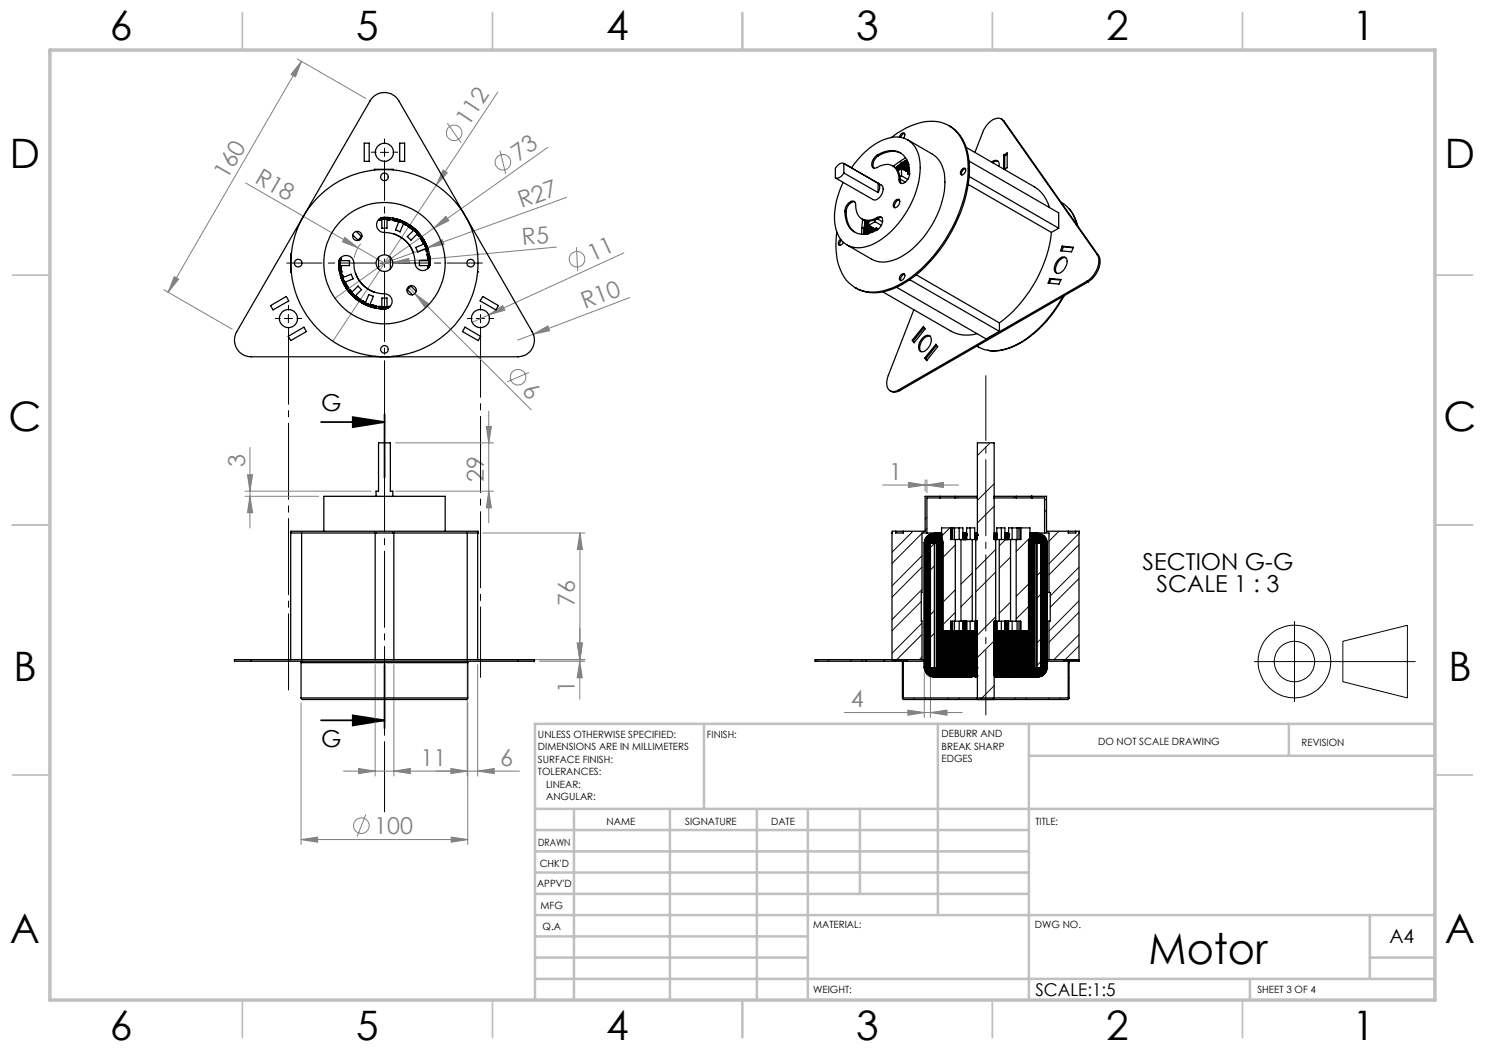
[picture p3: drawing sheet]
<svg xmlns="http://www.w3.org/2000/svg" width="297mm" height="210mm" viewBox="0 0 297 210" stroke-linecap="round" stroke-linejoin="round" font-family="sans-serif">
<defs><g id="words">
<text font-size="8.5" x="229.7" y="192.7">Motor</text>
<g font-size="8.1">
<text x="22" y="8">6</text>
<text x="71.2" y="8">5</text>
<text x="121.2" y="8">4</text>
<text x="171.3" y="8">3</text>
<text x="221.3" y="8">2</text>
<text x="270.5" y="8">1</text>
<text x="2" y="33.6">D</text>
<text x="289" y="33.6">D</text>
<text x="1.7" y="86.1">C</text>
<text x="288.7" y="86.1">C</text>
<text x="2.7" y="136.1">B</text>
<text x="289.7" y="136.1">B</text>
<text x="2" y="188.6">A</text>
<text x="289" y="188.6">A</text>
<text x="22" y="208">6</text>
<text x="71.2" y="208">5</text>
<text x="121.2" y="208">4</text>
<text x="171.3" y="208">3</text>
<text x="221.3" y="208">2</text>
<text x="270.5" y="208">1</text>
</g>
<g font-size="4.7" fill="#808080">
<text x="93.7" y="25.4" transform="rotate(-56 93.7 25.4)">112</text>
<text x="103.7" y="32.3" transform="rotate(-35 103.7 32.3)">73</text>
<text x="45.4" y="36" transform="rotate(-60 45.4 36)">160</text>
<text x="50.7" y="36.4" transform="rotate(30 50.7 36.4)">R18</text>
<text x="104.3" y="41.7" transform="rotate(-20 104.3 41.7)">R27</text>
<text x="104.5" y="49" transform="rotate(-5 104.5 49)">R5</text>
<text x="118.5" y="52.3" transform="rotate(-25 118.5 52.3)">11</text>
<text x="117" y="61.9" transform="rotate(-21 117 61.9)">R10</text>
<text x="104.2" y="78.5" transform="rotate(45 104.2 78.5)">6</text>
<text x="49" y="93.4" transform="rotate(-90 49 93.4)">3</text>
<text x="177.8" y="96">1</text>
<text x="96.8" y="96.4" transform="rotate(-90 96.8 96.4)">29</text>
<text x="115" y="121.2" transform="rotate(-90 115 121.2)">76</text>
<text x="115" y="138.5" transform="rotate(-90 115 138.5)">1</text>
<text x="170.2" y="141.5">4</text>
<text x="84.1" y="153.2">11</text>
<text x="100" y="153.2">6</text>
<text x="74.9" y="166.8">100</text>
</g>
<g font-size="4.7">
<text x="64.2" y="82.2">G</text>
<text x="228.5" y="114">SECTION G-G</text>
<text x="231.3" y="118.5">SCALE 1 : 3</text>
<text x="64.2" y="149.4">G</text>
</g>
<text font-size="3.9" x="277.9" y="188.5">A4</text>
<text font-size="3.5" x="207.1" y="199.3">SCALE:1:5</text>
<g font-size="2">
<text x="107.6" y="147.6">UNLESS OTHERWISE SPECIFIED:</text>
<text x="141.4" y="147.6">FINISH:</text>
<text x="188.3" y="147.5">DEBURR AND</text>
<text x="188.3" y="150">BREAK SHARP</text>
<text x="219.6" y="149">DO NOT SCALE DRAWING</text>
<text x="260.3" y="149.2">REVISION</text>
<text x="107.6" y="150.1">DIMENSIONS ARE IN MILLIMETERS</text>
<text x="107.6" y="152.6">SURFACE FINISH:</text>
<text x="107.6" y="155.1">TOLERANCES:</text>
<text x="188.3" y="152.5">EDGES</text>
<text x="109.2" y="157.6">LINEAR:</text>
<text x="109.2" y="160.1">ANGULAR:</text>
<text x="121.3" y="165">NAME</text>
<text x="137" y="164.9">SIGNATURE</text>
<text x="154.2" y="164.9">DATE</text>
<text x="207.1" y="164.9">TITLE:</text>
<text x="107.6" y="169.1">DRAWN</text>
<text x="107.9" y="173.3">CHK'D</text>
<text x="107.4" y="177.4">APPV'D</text>
<text x="108.1" y="181.8">MFG</text>
<text x="108.5" y="186">Q.A</text>
<text x="162.6" y="185.5">MATERIAL:</text>
<text x="207" y="185.5">DWG NO.</text>
<text x="162.6" y="198.5">WEIGHT:</text>
<text x="251.5" y="198.6">SHEET 3 OF 4</text>
</g>
</g></defs>
<g fill="none" stroke="#808080" stroke-width=".2">
<path d="M59.4 11.8l13.7 7.9M60.3 12.3l-1.2 3.1-.9-.5zM60.3 12.3l-26.7 46.1M99.6 18.4l-12.4 18.6M49.1 36.6l27.8 16M87.2 37l-20.6 31.3M88.6 34l.9 .6-2.3 2.4zM89.5 24.6l2.7 3.9M100 30.1l1.1 4.7M109.5 29.5l-42.5 30.1M113.3 39.5l-36.4 13.1M32.8 58l13.7 7.9"/>
<path d="M34.9 55.3l.8 .5-2.1 2.6zM69 47.5l2.6 2.1-3.1-1.2zM72.1 48.7a6 6 0 0 0-1.3 2.9M78.6 52.5l3.2-.8 .1 1zM78.6 52.5l-1.7 .1M81.7 57.4l1.3 1.3M83 58.7l2.7 2-.8 .7zM83 58.7l23.2 23.2M85.5 49.5l2.9-1.6 .4 1zM86.8 45.6l2.4-2.3 .6 .8zM111.3 49.4l-32.7 3.1M115.3 49.5l.2 4.7"/>
<path d="M124.8 50.6l-30.4 13.9M126 59.5l-19.3 7.3M97.8 63l2.7-1.9 .5 .9zM105.8 74.5l-4.4 1.9M106.7 66.8l2.9-1.6 .3 .9zM106.7 66.8l-3.2 1.2M49 98.2h25.2M49 99.3h14.7M49.5 95h1l-.5 3.2zM50 99.3l.5 3.2h-1zM50 89.5v16.1M79.1 88.6h19.6"/>
<path d="M79.1 98.2h19.6M97.3 85.3h1l-.5 3.3zM97.8 98.2l.5 3.4h-1zM97.8 82.2v22.4M176.5 97h15.2M181.7 96.5l3.3 .5-3.3 .5zM185 96v2.2M185.4 97l3.3-.5v1zM185.4 96v2.6M96.5 106.6h20.5M116 106.6l.5 3.3h-1zM116 106.6v25.3"/>
<path d="M75 132.9v22.3M78.8 132.9v22.3M93.5 132.9v22.3M95.5 132.9v22.3M96.6 131.9h20.4M107.9 132.2h9M115.4 128.6h1.1l-.5 3.3zM115.5 128.6h1l-.5 3.3zM116 125.6v14.3M116 132.2l.5 3.4h-1.1zM184.9 134.5v9M186.1 134.5v9"/>
<path d="M60.2 140.6v28.3M68.7 154.2h35.2M71.7 153.7l3.3 .5-3.3 .5zM78.8 154.2l3.3-.5v1zM90.2 153.7l3.3 .5-3.3 .5zM93.6 140.6v28.3M95.5 154.2l3.3-.5v1zM168.8 142.5h23.6M181.6 142l3.3 .5-3.3 .5zM186.1 142.5l3.3-.5v1zM60.2 167.9l3.3-.5v1zM60.2 167.9h33.4"/>
<path d="M73.2 162.9l-1.8 4.4M90.2 167.4l3.4 .5-3.4 .5z"/>
<circle cx="90.8" cy="26.6" r="1.55"/>
<circle cx="100.6" cy="32.4" r="1.56"/>
<circle cx="115.4" cy="51.8" r="1.56"/>
<circle cx="103.6" cy="75.4" r="1.55"/>
<circle cx="72.3" cy="165.1" r="1.56"/>
</g>
<g fill="none" stroke="#000" stroke-width=".2">
<path d="M76.1 30.5h1.6M76.9 29.6v1.7M76.1 52.6h1.6M76.9 51.8v1.7M56.9 63.7h1.6M57.7 62.9v1.6M95.2 63.7h1.7M96.1 62.9v1.6M250.8 132.3h32.3M258.9 124.2v16.2M268.6 128.3l12.9-3.2v14.5l-12.9-3.3z"/>
<circle cx="258.9" cy="132.3" r="7.3"/>
<circle cx="258.9" cy="132.3" r="4"/>
</g>
<path d="M64.2 84.4h12.7M70.6 83.4l6.3 1-6.3 1zM76.9 82.8v12.7M76.9 133v12.7M64.2 144.1h12.7M70.6 143.1l6.3 1-6.3 1z" fill="none" stroke="#000" stroke-width=".35"/>
<path d="M197.2 75.1v67.9" fill="none" stroke="#000" stroke-width=".2" stroke-dasharray="15.2 1.3 1.3 1.3" stroke-dashoffset="2.3"/>
<path d="M75.2 52.6h-17.8M76.9 50.9v-17.8M78.6 52.6h17.9" fill="none" stroke="#000" stroke-width=".2" stroke-dasharray="15.2 1.3 1.3 1.3" stroke-dashoffset="8.2"/>
<path d="M76.9 54.3v108.1" fill="none" stroke="#000" stroke-width=".2" stroke-dasharray="15.2 1.3 1.3 1.3" stroke-dashoffset="1.2"/>
<path d="M75.2 30.4h-.9M76.9 28.8v-1M76.9 32.1v1M78.6 30.4h1M56 63.7h-.9M57.7 62v-1M59.4 63.7h1M94.4 63.7h-.9M96.1 62v-1M97.8 63.7h1" fill="none" stroke="#000" stroke-width=".2" stroke-dasharray="15.2 1.3 1.3 1.3"/>
<path d="M96.1 65.4v70.1" fill="none" stroke="#000" stroke-width=".2" stroke-dasharray="15.2 1.3 1.3 1.3" stroke-dashoffset="1.1"/>
<path d="M57.7 65.4v72.8" fill="none" stroke="#000" stroke-width=".2" stroke-dasharray="15.2 1.3 1.3 1.3" stroke-dashoffset="-.2"/>
<g fill="none" stroke="#c0c0c0" stroke-width=".35">
<path d="M48.5 2.5v7.5M98.5 2.5v7.5M148.5 2.5v7.5M198.5 2.5v7.5M248.5 2.5v7.5M2.5 55h7.5M287 55h7.5M2.5 105h7.5M287 105h7.5M2.5 155h7.5M287 155h7.5M48.5 200v7.5"/>
<path d="M98.5 200v7.5M148.5 200v7.5M198.5 200v7.5M248.5 200v7.5"/>
</g>
<g fill="none" stroke="#c0c0c0" stroke-width=".5">
<path d="M140.8 144.8v17M187.6 144.8v38.2M205.8 144.8v55.2M205.8 151.2h81.2M257.8 144.8v6.4M287 144.8h-180v55.2M107 161.8h180M107 178.8h98.8M107 174.5h98.8M107 170.3h98.8M107 166h98.8M114.8 161.8v38.2"/>
<path d="M134 161.8v38.2M151.4 161.8v38.2M161.6 161.8v38.2M172 161.8v17M107 195.8h180M107 191.5h54.6M107 187.3h54.6M107 183h180M250 195.8v4.2M274 191.5h13M274 183v12.8"/>
</g>
<path d="M10 10h277v190h-277z" fill="none" stroke="#c0c0c0" stroke-width=".7"/>
<path d="M70.6 83.4l6.3 1-6.3 1zM70.6 143.1l6.3 1-6.3 1z" fill="#000"/>
<g fill="#808080">
<path d="M69 47.5l2.6 2.1-3.1-1.2z"/>
<path d="M78.6 52.5l3.2-.8 .1 1z"/>
<path d="M85.5 49.5l2.9-1.6 .4 1z"/>
<path d="M106.7 66.8l2.9-1.6 .3 .9z"/>
<path d="M97.8 63l2.7-1.9 .5 .9z"/>
<path d="M86.8 45.6l2.4-2.3 .6 .8z"/>
<path d="M88.6 34l.9 .6-2.3 2.4z"/>
<path d="M83 58.7l2.7 2-.8 .7z"/>
<path d="M95.5 154.2l3.3-.5v1zM90.2 153.7l3.3 .5-3.3 .5z"/>
<path d="M181.6 142l3.3 .5-3.3 .5zM186.1 142.5l3.3-.5v1z"/>
<path d="M185.4 97l3.3-.5v1zM181.7 96.5l3.3 .5-3.3 .5z"/>
<path d="M60.3 12.3l-1.2 3.1-.9-.5zM34.9 55.3l.8 .5-2.1 2.6z"/>
<path d="M116 132.2l.5 3.4h-1.1zM115.4 128.6h1.1l-.5 3.3z"/>
<path d="M116 106.6l.5 3.3h-1zM115.5 128.6h1l-.5 3.3zM97.3 85.3h1l-.5 3.3zM97.8 98.2l.5 3.4h-1zM49.5 95h1l-.5 3.2zM50 99.3l.5 3.2h-1z"/>
<path d="M60.2 167.9l3.3-.5v1zM90.2 167.4l3.4 .5-3.4 .5z"/>
<path d="M71.7 153.7l3.3 .5-3.3 .5zM78.8 154.2l3.3-.5v1z"/>
</g>
<g fill="none" stroke="#000" stroke-width=".25">
<path d="M74.6 19.4a3.3 3.3 0 0 1 5.2 .8l26.6 46.1a3.3 3.3 0 0 1-2.9 5.1h-53.3a3.3 3.3 0 0 1-2.9-5.1l26.7-46.1zM72.8 28.6h1v3.7h-1zM74.9 34v-.1h3.7v.1M79.9 28.6h1v3.7h-1zM168.8 32.7a1.45 1.45 0 0 0-1.7 1v1.9a1.47 1.47 0 0 0 1.7-1M168.8 32.7l7.5 4.3a1.95 1.95 0 0 1-1 2.9h-.7l-7.5-4.3M168.8 34.6l6.8 3.9M168.8 32.7v1.9M170.3 33.6a13.7 13.7 0 0 1 8-6.1 4.6 4.6 0 0 1 5.6 4.3 17.5 17.5 0 0 1-4.9 13.7 10.8 10.8 0 0 1-7.4 4.1 4.5 4.5 0 0 1-4.5-4.1 14.8 14.8 0 0 1 1.5-9M175.4 31a2.07 2.07 0 0 0-.9 2.4 .7 .7 0 0 0 .9 .1 2.62 2.62 0 0 1 3.8 .3 4.2 4.2 0 0 1 .6 2.1M175.4 31a4.3 4.3 0 0 1 5.3 0 4.9 4.9 0 0 1 .9 4.8l-.2 .3a.85 .85 0 0 1-.7 .6 .85 .85 0 0 1-.9-.4v-.4M175.4 31l.2 .2"/>
<path d="M175.6 36.6a1.49 1.49 0 0 1 0 1.9zM175.6 31.2a1.95 1.95 0 0 0-.8 2.4M178.3 27.5a13 13 0 0 1 9.3-3.2 7 7 0 0 1 5.5 5.4 19.9 19.9 0 0 1-1.1 12.3 28.1 28.1 0 0 1-12.5 15.1 9 9 0 0 1-8.4 .5 8.9 8.9 0 0 1-3.9-7.5l.2-3.7M178.5 33.2l.3 .1a2.92 2.92 0 0 1 1.2 2.8M179.4 33.8h.1M179.4 33.8v.1M179.4 33.5v.1M179.4 33.6v.2M179.4 33.7v.2M179.5 33.4l-.1 .4M179.5 33.9h.1M179.5 33.6l.1 .5 .7-.4"/>
<path d="M179.5 33.5v.2l.2-.2M179.5 33.8v.2M179.5 33.4h.1M179.6 33.2l-.4 .5 .2-.4M179.6 33.4l-.1 .1M179.6 33.3l-.1 .7M179.6 33.5h.1M179.7 33.5v.5M179.7 33.4l-.1 .2M179.7 33.6v.3M179.7 33.3h.1M179.7 33.8h-.1"/>
<path d="M179.7 33.1l-.2 .3v.6M179.7 33.3l-.1 .1M179.7 33.2l-.1 .3 .1 .5M179.7 33.4h.1M179.8 33.6v.3M179.8 33.8h.1M179.8 33.4h.1M179.8 33.4v.5M179.8 33.5l-.1 .2M179.8 33.2v.1M179.8 33.1h.1M179.8 35.9l.2 .2"/>
<path d="M179.8 33a.73 .73 0 0 0-.2 1.1M179.9 33l-.2 .4 .1 .6M179.9 27.4l.2-.5a.51 .51 0 0 1 .8-.2v.5l-.2 .4M179.9 40a1.22 1.22 0 0 0-.9 1.5M179.9 33.5h.1M179.9 33.7h.1M179.9 33.3v.2M179.9 33.5v.3M179.9 33.1v.1M179.9 33.3h.1M179.9 33.6v.2M180 32.3l.4 .3-.3 .6v.6"/>
<path d="M180 33.3l-.1 .1M180 33h.1M180 32.9a.83 .83 0 0 0-.3 1.1M180 33.5h.1M180 35.8v.1M180 33l-.1 .3 .1 .6v-.5M180 36.1l.2 .6M180 33.6h.1M180 35.9h.1M180 35.8l1.1 .6M180.1 33.3v.5M180.1 33.2v.2"/>
<path d="M180.1 33.2v.1M180.1 33h.1M180.1 33.6l-.1 .1M180.1 32.9h.1M180.1 32.8a.8 .8 0 0 0-.2 1.1M180.1 33.2h.1M180.2 32.9l-.2 .5 .1 .4v-.5M180.2 30.6a4.6 4.6 0 0 0-4.6 .6M180.2 33.3h.1M180.2 33.1v.2M180.2 33.3l-.1 .2M180.2 33.4h-.1"/>
<path d="M180.2 32.9h.1M180.3 33v.1M180.3 32.7a.88 .88 0 0 0-.3 1.1M180.3 32.8l-.2 .5 .1 .4v-.3M180.3 33.4v.2M180.3 35.2l-.3 .1M180.3 33.3h.1M180.3 33.7v1.5M180.3 35.2l1.3 .7M180.3 33v.3M180.3 33.2v.1M180.3 32.8h.1"/>
<path d="M180.4 32.8l-.1 .1M180.4 33.3h.1M180.4 33.4h.1M180.4 32.7l-.1 .3v.7v-.4M180.4 33.2v.4M180.4 33.4v.1M180.4 33.2h.1M180.4 33.3v.1M180.5 32.9l-.1 .3M180.5 32.7h.1M180.5 33h-.1M180.5 32.9l-.1 .1"/>
<path d="M180.5 32.7l-.1 .1M180.6 32.6l-.2 .6 .1 .6-.1-.7v.1M180.6 32.9v-.1l-.1 .3M180.6 33.4v.1M180.6 33.1h.1M180.6 32.5l-.2 .1-.2 .5v.6v-.5M180.6 33.2v.4M180.6 33.3h.1M180.6 33.2v.1M180.6 32.6h.1M180.7 32.7h-.1M180.7 33v.1v-.2l.2 1.1"/>
<path d="M180.7 33.4v-.3v.4M180.7 33h.1M180.7 33.3h.1M180.7 32.7v.3M180.7 32.4l-.2 .1-.2 .5 .1 .7-.1-.5M180.7 32.7h.1M180.7 32.8h.1M180.8 33.2v-.2l.1 .7M180.8 33.3h.1M180.8 32.5v.1M180.8 32.6h-.1M180.8 33.1v.1"/>
<path d="M180.8 32.9l.3 1.2M180.8 32.5l-.1 .1-.2 .5 .2 .8M180.8 32.9h.1M180.9 32.7l-.1 .2M180.9 32.4l-.2 .6 .2 1M180.9 32.7l-.1 .1M180.9 32.3l-.2 .1-.2 .5 .1 .9M180.9 33.2h.1M180.9 26.7l-.4 .2-.4 .6M180.9 32.4h.1M180.9 33.1v.2M181 32.8v.7l.3 .7"/>
<path d="M181 32.7l-.1 .2M181 32.8l-.1 .2M181 32.9l-.1 .2M181 32.8l-.1 .1M181 32.3l-.2 .6 .3 1.2M181 32.4l-.1 .2M181 32.2a1.28 1.28 0 0 0-.3 1.7l-.1-.9-.1 .2M181.1 32.9l-.1 .1M181 33h.1M181.1 33v.1M181.1 33.2h.1M181.1 32.6l-.1 .3"/>
<path d="M181.1 32.7l.1 .7 .4 1M181.1 32.7l-.1 .2M181.2 32.8v-.1l.1 .7 .3 .9a1.77 1.77 0 0 1-.2-2.2l-.2 .7 .4 1.4M181.2 32.2l-.3 .4v.6l.4 1M181.2 31.6l-2.5 1.7M181.2 32.6h-.1M181.2 32.1a1.34 1.34 0 0 0-.2 1.9M181.2 33.1h.1M181.2 33v.2M181.2 32.8v.2M181.2 32.8v.1M181.2 32.3v.1"/>
<path d="M181.3 32.5l-.1 .3M181.3 32.2a1.92 1.92 0 0 0 .2 2.2M181.3 32.2v.1M181.3 32.8v.1M181.3 32.2h.1M181.3 32.9v.1M181.3 32.8h.1M181.4 32.8v.5l.3 .8M181.4 32a2.11 2.11 0 0 0 .2 2.4l-1.3-.7M181.4 32a1.77 1.77 0 0 0 0 2.3M181.4 32a1.39 1.39 0 0 0-.3 2.1l.1 .1M181.4 32.6l-.1 .2"/>
<path d="M181.4 32.3l-.1 .7 .3 1.1M181.4 32.4l-.1 .3M181.4 33.1h.1M181.5 32.2l-.1 .9 .3 .9M181.5 32.7l-.1 .3M181.5 32.7v.1M181.5 32.8l-.1 .1M181.5 32.4v.6l.3 1-.3-1.3M181.5 32.3v1l.2 .7M181.5 32.6l-.1 .2M181.5 34.7l.4 .3M181.5 32.5l.1 .7 .2 .6-.2-1.1"/>
<path d="M181.5 32.3l-.1 .4M181.5 28l5 2.8a5.9 5.9 0 0 1 2.5 5.6 18.9 18.9 0 0 1-8.8 15 6 6 0 0 1-5.9 .4l-4.9-2.8M181.6 32.6l-.1 .2M181.6 32.6l-.1 .3M181.6 32.8h.1M181.6 33h.1M181.6 33l-.1 .1M181.7 32.7v.3M181.7 32.9h.1M181.7 32.9v.1M181.7 33h.1M181.8 33.5l.1 .1"/>
<path d="M181.9 33.6l-.4 1.1M181.9 34.7h-.4M189.8 25.1a8 8 0 0 1 3.9 6.1l.1 1.1M192.5 33.8l.4-.2a.8 .8 0 0 1 .2 .9 .8 .8 0 0 1-.8 .5 .77 .77 0 0 1 .2-1.2zM193.1 33.7a.99 .99 0 0 0-.7 1.3M193.3 29.5l13.9 8.1a7.1 7.1 0 0 1 2.7 3.9M193.6 36.9l16.7 9.6M193.8 35.3a29.9 29.9 0 0 1-11.8 20.6M193.8 32.3l.1 .3M193.8 35.3h.1M193.9 32.6v2.6M193.9 35.2l-.1 .1"/>
<path d="M193.9 35.3l17.8 10.3M193.9 32.2v.4M193.9 35.2v.1M193.9 32.2l17.8 10.4v3M193.9 32.2l-.1 .1M198.3 32.4a.88 .88 0 0 1 1.2-.2 .88 .88 0 0 1 .3 1.1M199.6 32.2l-.6 .1-.5 .3M200.2 23.8l.6 .5M200.6 24.1a1.41 1.41 0 0 0-2-.2l-1.2 1.1-.7 1-1.7 4.5M200.6 24.1l18.9 26.9M200.6 24.1l.2 .2M200.7 31l.7-.4v2.9l-.6 .4"/>
<path d="M200.7 31v2.8M200.7 31l.2 .1M200.8 24.3l18.9 26.8M200.9 31.1v2.7M201.4 30.9l-.5 .2M58.3 50.8h-.2v3.7h.2M67.7 53.1h.4M67.7 53h.4M67.7 52.9h.4M67.7 52.5h.4M67.7 52.4h.4M67.7 52.8h.4"/>
<path d="M67.7 52.7h.4M67.7 52.6h.4M67.7 52.6a1.52 1.52 0 0 1 1.6-1.5 1.52 1.52 0 0 1 1.5 1.5 6.2 6.2 0 0 0 6.4 6.2 1.52 1.52 0 0 1 1.2 1.6 1.52 1.52 0 0 1-1.5 1.4M67.7 52.6a9.2 9.2 0 0 0 9.2 9.2M67.8 52.3h.3M67.8 52.2h.3M67.8 52.1h.3M67.8 52l.4 .1M67.9 52h.3M67.9 51.9h.3M67.9 51.8h.3M68 51.7h.2"/>
<path d="M68.1 51.7h.2M68.1 52.1v1M68.1 52.1h1.8v1h-1.8M68.1 51.9v.1M68.1 52v.1M68.1 53.1v.1M68.1 53.3v.1M68.1 53.4v.1M68.1 53.7l.1 .1M68.1 53.6h.1M68.1 51.7v.1M68.2 53.9v.1"/>
<path d="M68.2 51.5h.1M68.2 54.2v.1M68.2 54v.1M68.2 53.5h-.4M68.2 53.4h-.4M68.2 53.3l-.4 .1M68.2 53.3h-.4M68.2 53.2h-.4M68.2 54.4h.1M68.3 53.8l-.5 .1M68.3 53.6h-.5M68.3 51.6l-.2 .1"/>
<path d="M68.3 53.7l-.5 .1M68.3 53.6l-.5 .1M68.3 54.5l.1 .5M68.3 53.9h-.5M68.3 53.9l-.5 .2 .5-.1M68.3 54.2l-.4 .1M68.3 54.2h-.4M68.3 54.1l-.4 .1M68.4 54.3l-.5 .1M68.4 54.4l-.5 .1M68.4 54.5l-.5 .1M68.4 55v.1"/>
<path d="M68.4 55.2h.1M68.5 55.3v.1M68.5 55l-.4 .1M68.5 54.9l-.4 .1M68.5 55.1l-.4 .1M68.5 55.5l1.7-.7 .4 .9v.1l-1.7 .7M68.5 55.5l.4 1M68.5 55.4v.1M68.6 55.6l-.3 .1M68.6 55.5l-.4 .2M68.6 55.1l-.5 .1M68.6 55.2l-.4 .1"/>
<path d="M68.6 55.7l-.3 .2M68.6 55.7l-.3 .1M68.6 55.3l-.4 .1M68.7 55.4l-.5 .2M68.7 55.3l-.5 .2M68.7 55.8l-.3 .1M68.7 55.9l-.3 .1M68.7 56l-.3 .1M68.8 56l-.4 .2M68.8 56.2l-.3 .1M68.8 56.1l-.3 .2M68.8 56.3l-.3 .1"/>
<path d="M68.9 56.3l-.3 .1M68.9 56.4l-.3 .1M68.9 56.4l-.2 .2M68.9 56.5h.1M69 56.6l.1 .2M69.1 56.5l-.4 .3M69.1 56.5l-.4 .2M69.1 56.6l-.3 .2M69.1 56.9h.1M69.2 56.6l-.4 .3M69.2 56.8l-.4 .2M69.2 57l.1 .1"/>
<path d="M69.3 56.8l-.4 .2M69.3 57.1l.1 .1M69.3 56.9l-.4 .3M69.3 56.9l-.4 .2M69.4 57l-.4 .2M69.4 57.2v.1M69.4 57.1l-.4 .2M69.5 57.1l-.4 .3M69.5 57.4v.1M69.5 57.2l-.4 .2M69.5 57.2l-.4 .3M69.5 57.5l.1 .1"/>
<path d="M69.6 57.3l-.4 .3M69.6 57.4l-.4 .2M69.6 57.5l-.3 .2M69.6 57.6l.3 .4M69.7 57.5l-.4 .3M69.7 57.6l-.3 .2M70 58.1v.1M70 58l-.3 .3 .4-.3M70.1 58.2v.1M70.1 58.1l-.4 .3M70.1 58.3l.1 .1M70.2 58.1l-.4 .3"/>
<path d="M70.2 58.2l-.4 .3M70.2 58.2l-.3 .3M70.2 58.4l.1 .1M70.3 58.3l-.3 .3M70.3 58.5l-.2 .2M70.3 58.5l1.3-1.3 .7 .7-1.3 1.3M70.3 58.5l.7 .7M70.3 58.3l-.3 .4M70.3 58.6l-.2 .2M70.4 58.6l-.2 .2M70.4 58.7l-.2 .2M70.5 58.7l-.2 .3"/>
<path d="M70.6 58.8l-.3 .2M70.6 58.9h.1l-.3 .2zM70.7 58.9l-.2 .3M70.8 59l-.2 .2M70.8 59l-.2 .3M70.9 59.1l-.2 .2M70.9 59.2l-.2 .2M71 59.2l-.2 .2M71 59.2l.1 .1M71.1 54.6a6.3 6.3 0 0 0 3.9 3.9M71.1 59.3l.1 .1M71.2 59.2l-.4 .3"/>
<path d="M71.2 59.2l-.3 .3M71.2 59.4l.1 .1M71.3 59.3l-.3 .3M71.3 46.3l1 1-.7 .7-1-1M71.4 59.5h.1M71.4 59.4l-.3 .3M71.4 59.4l-.2 .4M71.5 59.6h.1M71.5 59.5l-.3 .3M71.5 59.5l-.2 .4M71.6 59.5l-.3 .4M71.6 59.7l.1 .1"/>
<path d="M71.7 59.6l-.3 .4M71.7 59.8h.1M71.8 59.6l-.3 .4M71.8 59.7l-.3 .3M71.9 59.7l-.3 .4M71.9 59.9l.1 .1M71.9 59.8l-.3 .3M72 59.8l-.3 .4M72 59.9l-.2 .3M72.1 59.9l-.2 .4M72.2 59.9l-.3 .4M75.7 44l.2-.2a5.8 5.8 0 0 1 4.8 .5 8.7 8.7 0 0 1 5.2 8.9 1.51 1.51 0 0 1-1.7 .9 1.51 1.51 0 0 1-1.2-1.5 6.2 6.2 0 0 0-6.5-6.1 1.51 1.51 0 0 1-.8-2.5z"/>
<path d="M75.7 43.9v.1M75.7 51.5a1.66 1.66 0 0 1 2.4 0M75.7 53.8a1.66 1.66 0 0 0 2.4 0M75.7 51.5a1.62 1.62 0 0 0 0 2.3M75.7 51.5v2.3M75.8 43.9v.1M75.8 43.8l.1 .2M75.9 43.8l.1 .2M76 43.8l-.2 .1M76 43.7v.3M76 43.8h.1M76.1 43.7v.3"/>
<path d="M76.1 43.6l.1 .4M76.2 43.8h.1M76.2 43.6l.1 .3M76.3 43.6v.3M76.3 43.8h.1M76.4 43.5v.3M76.4 43.8v1.8h1v-1.8M76.4 43.8h1M76.4 43.5l.1 .3M76.6 43.5v.3M76.7 43.5v.3M76.8 43.5v.3"/>
<path d="M76.9 43.5v.3M77 43.5v.3M77.1 43.5v.3M77.2 43.5v.3l.1-.3M77.3 43.5v.3M77.4 43.5v.3M77.4 43.8h.1M77.5 43.5v.4M77.5 43.8h.1M77.6 43.5l-.1 .4M77.6 43.5v.5M77.7 43.5v.5"/>
<path d="M77.7 43.8h.1M77.8 43.5v.5l.1-.5M77.9 43.8v.1M78 43.5l-.1 .5M78 43.9h.5M78 43.6v.4M78.1 51.5a1.62 1.62 0 0 1 0 2.3M78.1 51.5v2.3M78.5 43.6v.5M78.5 43.9l.1 .1M78.6 43.6l-.1 .5M78.7 43.7l-.1 .4"/>
<path d="M78.7 44h.1M78.7 43.7v.4M78.8 46.8a6.1 6.1 0 0 1 3.9 3.9M78.8 43.7l-.1 .4M78.8 44l.1 .1M78.9 43.7l-.1 .5M79 43.7l-.1 .5M79 44.1h.1M79.1 43.7l-.1 .5M79.1 44.1h.1M79.2 43.8l-.1 .4M79.3 43.8l-.1 .4"/>
<path d="M79.3 44.1l.1 .1M79.4 43.8l-.1 .5M79.4 44.2h.1M79.5 43.8l-.2 .5M79.5 43.9l-.1 .4M79.6 44.2l.1 .1M79.6 43.9l-.1 .4M79.7 43.9l-.1 .4M79.7 44.3h.1M79.8 43.9l-.2 .5M79.8 44.3l.1-.3v.3M79.8 44.3l-.7 1.7 .9 .4 .7-1.7"/>
<path d="M79.8 44.3l.9 .4M79.8 43.9l-.1 .5M80.1 44.1l-.2 .3M80.2 44.1l-.2 .3M80.2 44.1l-.1 .3M80.3 44.1l-.1 .3M80.4 44.2l-.1 .3M80.5 44.2l-.1 .3M80.6 44.2l-.2 .3M80.6 44.3l-.1 .3zM80.7 44.7h.1M80.8 44.3l-.1 .4"/>
<path d="M80.9 44.4l-.2 .3M80.9 44.8h.1M81 44.4l-.2 .4M81 44.4l-.2 .5M81 44.8l.1 .1M81.1 44.5l-.2 .4M81.1 44.9h.1M81.2 44.6l-.2 .4M81.3 44.6l-.2 .4M81.3 45l.4 .2M81.4 44.7l-.3 .3M81.4 44.7l-.2 .4"/>
<path d="M81.7 45.3h.1M81.8 44.9l-.2 .4M81.8 45.3l.1 .1M81.9 45l-.2 .4M82 45l-.3 .4M82 45.4l.1 .1M82.1 45.1l-.3 .3M82.1 45.1l-.3 .4M82.1 45.5l.1 .1M82.2 45.1l-.3 .4M82.2 45.6l.1 .1M82.3 45.2l-.3 .4"/>
<path d="M82.3 45.3l-.3 .3M82.3 45.7h.1M82.4 45.3l-.3 .4M82.4 45.3l-.2 .4M82.5 45.8v.1M82.5 45.4l-.3 .3M82.5 45.4l-.2 .4M82.6 45.9l.1 .1M82.6 45.5l-.3 .4M82.7 45.5l-.3 .4M82.7 46h.1M82.8 45.6l-.4 .4"/>
<path d="M82.8 46l-1.3 1.3 .7 .7 1.3-1.2M82.8 46l.7 .8M82.8 45.6l-.3 .4M82.9 45.7l-.3 .4M83 45.8l-.2 .3M83 45.9l-.2 .2M83.1 45.9l-.2 .3M83.1 46l-.2 .2M83.2 46l-.2 .3M83.2 58.3l-1-1.1-.7 .7 1 1.1M83.3 46.1l-.3 .2M83.4 46.1l-.3 .3"/>
<path d="M83.4 46.2l-.3 .2M83.4 46.7l.3-.2-.2 .3M83.5 46.2l-.3 .3M83.5 46.8h.1M83.5 46.3l-.2 .2M83.6 46.4l-.3 .2M83.6 46.9h.1M83.6 46.4l-.2 .2M83.7 47v.1M83.8 46.6l-.4 .3M83.8 47.1v.1M83.8 46.7l-.3 .2"/>
<path d="M83.9 47.2l.2 .4M83.9 46.7l-.4 .3M83.9 46.8l-.3 .3M84 46.8l-.4 .3M84 46.9l-.3 .3M84.1 47l-.4 .3M84.2 47.7h.1M84.3 47.8v.1M84.3 47.9l.1 .1M84.4 47.4l-.4 .3 .5-.2M84.4 48l.1 .1M84.5 47.5l-.4 .3"/>
<path d="M84.5 48.2l.1 .1M84.6 47.6l-.4 .3M84.6 47.7l-.4 .2M84.6 48.3v.1M84.6 47.8l-.4 .2M84.7 47.8l-.4 .3 .4-.2M84.7 48.7l.4-.2-.4 .3M84.7 48.5h.1M84.7 48.6l.1 .1M84.8 48l-.5 .2M84.8 48l-.4 .3M84.8 48.7v.1"/>
<path d="M84.8 48.1l-.3 .2M84.8 48.8l-1.7 .7 .1 .1 .3 .8 1.7-.7M84.8 48.8l.4 .9M84.9 48.1l-.4 .3M84.9 48.3l-.4 .2M84.9 48.3l-.3 .2M85 48.4l-.4 .2M85.2 48.7l-.4 .1M85.2 48.7l-.3 .2M85.2 48.8l-.3 .2M85.2 48.9l-.3 .1M85.2 49.7l.1 .1"/>
<path d="M85.3 49l-.3 .1M85.3 49.9h.1M85.3 50v.1M85.3 49.1l-.3 .1M85.4 49.2l-.3 .1M85.4 50.2v.1M85.4 49.2l-.3 .2M85.4 49.3l-.3 .1M85.4 50.3l.1 .5M85.4 49.4l-.2 .1M85.5 49.5l-.3 .1M85.5 53.6l.1 .1"/>
<path d="M85.5 49.6l-.3 .1M85.5 53.6h.2M85.5 50.8l.1 .3M85.5 53.7h.1M85.5 53.5h.2M85.5 49.7l-.4 .1M85.5 53.4h.3M85.6 49.8l-.4 .1M85.6 51.1v.1M85.6 49.8l-.4 .2M85.6 49.9l-.4 .2M85.6 51.4l.1 .1"/>
<path d="M85.6 51.3v.1M85.7 50l-.5 .1M85.7 51.7v.1M85.7 51.6v.1M85.7 50.1l-.5 .1M85.7 53l.3 .1M85.7 53.1l.2 .1M85.7 53h.3M85.7 50.2l-.4 .1M85.7 52.1h.3M85.7 52.2h.3M85.7 52.1h-1.8v1h1.8"/>
<path d="M85.7 52.1v1M85.7 51.9v.1M85.7 52.1h.1M85.7 53.1v.1M85.7 53.3v.1M85.7 53.4v.1M85.7 52.9h.3M85.7 52.4h.3M85.7 52.5h.3M85.7 52.8h.3M85.7 52.6h.3M85.7 52.7h.3"/>
<path d="M85.8 50.7l-.4 .1M85.9 50.8l-.5 .1M85.9 50.9h-.5M85.9 53.2h-.4l.4 .1M85.9 50.9l-.5 .1M85.9 51l-.5 .1M85.9 51.1h-.5M85.9 51.2l-.4 .1M85.9 51.3h-.4M85.9 51.3l-.4 .1M86 51.5h-.5M86 51.6h-.5"/>
<path d="M86 51.4l-.5 .1M86 52h-.5M86 51.8h-.5M86 51.9h-.5M86 51.6l-.5 .1M86 51.7h-.5M86 52l-.5 .1M86 52.3h-.3M86 52.3l-.3 .1M95.5 50.7v.3M95.5 54.4h.1M95.5 54.2v.2"/>
<path d="M96.6 59.3l3.1 1.8-.5 .9-3.2-1.8zM168.1 47.8l-.4 .5a.5 .5 0 0 0 .2 .8l.4-.1 .4-.5M168.3 48l-.3 .5v.6M169 42.2a4.3 4.3 0 0 0 2.7 4.5 4.9 4.9 0 0 0 4.5-1.6l.3-.7a.71 .71 0 0 0-.1-.9 .71 .71 0 0 0-.9 0M169 42.2a2.07 2.07 0 0 1 1.6-2 .63 .63 0 0 1 .5 .7 2.6 2.6 0 0 0 2.7 3.2l.5-.1 1.2-.5M169 42.2l.2 .1M169.2 42.3a4.7 4.7 0 0 0 1.8 4.2M170.9 40.3a1.87 1.87 0 0 0-1.7 2M172.3 45.5l.5 .3M172.5 43.9l-.2 2.9M173 46.5v.1M173 46.3v.1"/>
<path d="M173 46v.1M173 46.2h.1M173 46.7h.1M173 45.5h.1M173 44.7l.1 .2M173 45.5v.1M173 46.2v.1M173 45.6v.1M173 46.4v.1M173 46.1v.1M173 46h.1M173 45.8v.1"/>
<path d="M173 44.5l.1 .2M173 44.1v.1M173 45h.1M173.1 45.5l-.1 .1M173.1 46.5l-.1 .2M173.1 45.3l-.1 .1M173.1 45.1l-.1 .1M173.1 44.1l-.1 .2M173.1 44.9v.1M173.1 44.2h.1M173.1 44.9l.1 .1M173.1 44.1v.1"/>
<path d="M173.1 44.3h.1M173.1 44.4h.1M173.2 44.4l-.1 .1v-.1M173.2 44.1l-.2 .4M173.2 45v.1M173.2 44.2v.1M173.2 45.5v.1M173.2 45.2h.1M173.2 44.9h.1M173.2 46.4v.1M173.2 46.1v.1M173.2 46.6h.1"/>
<path d="M173.2 46h.1M173.2 45.8v.1M173.2 45.6v.1M173.2 46.3h.1M173.2 44.5h.1M173.2 44.2l-.1 .2M173.2 44.7h.1M173.2 44.4h.1M173.2 45h.1M173.2 45.3v.1M173.2 44.8l.1 .1M173.2 45.1v.1"/>
<path d="M173.3 44.3h.1M173.3 44.2h.1M173.3 44.2h-.1M173.3 45l.4-.2-.6 .4-.3 .5M173.3 44.9l.4-.2-.8 .5v.3M173.3 44.8v.1M173.3 45l-.2 .1M173.3 45h.1M173.3 45.4l-.2 .2M173.3 44.3l.1-.1-.2 .2M173.3 44.9l.1 .1M173.4 46l-.3 .2"/>
<path d="M173.4 45.3l-.3 .2M173.4 46.1l-.3 .2M173.4 45.8l-.3 .3M173.4 45.7l-.3 .2M173.4 45.1l-.3 .2M173.4 44.2l-.2 .1a.43 .43 0 0 0-.2 .6M173.4 44.4l-.1 .2M173.4 44.8h.1M173.4 45.4h.1M173.4 45.9h-.1M173.4 46.5l.5-.3 .9-.2-1.2 .3-.6 .5M173.4 46.2l-.3 .3"/>
<path d="M173.4 46.7l.1-.1-.1 .2M173.4 45.3h-.1l.5-.2-.9 .6-.1 .4M173.4 45.4l-.1 .1 .6-.3-.7 .3-.3 .4M173.4 46.4l-.3 .3M173.4 45l-.1 .2M173.4 44.9h.1M173.4 44.4h.1M173.4 45.9l-.1 .2M173.4 45.8l-.1 .1M173.4 45.3l.1 .1M173.4 46.1v.1M173.4 44.5h.1"/>
<path d="M173.4 44.2v.1M173.4 45v.1M173.5 44.2l-.4 .3v.3M173.5 46.4v-.1l-.2 .2M173.5 44.3l-.1 .1M173.5 44.7l-.1 .1M173.5 45h.1M173.5 45.5h.1M173.5 46.3l-.2 .1M173.5 46.6l-.1 .1M173.5 44.4l-.1 .3M173.5 45.6v.1"/>
<path d="M173.5 45.7l-.1 .2M173.5 45.9l-.1 .1M173.5 45.3h.1M173.5 44.2l-.1 .1M173.5 45.1h.1M173.5 45.1v.1M173.5 45.3v.1M173.5 44.7v.1M173.5 45.9h.1M173.5 46.2h.1M173.5 46.3v.1M173.5 44.2l-.2 .1a.44 .44 0 0 0-.2 .6"/>
<path d="M173.5 46.2l-.1 .1M173.5 46l-.1 .1M173.5 44.6h.1M173.5 46v.1M173.5 45.6h.1M173.5 45.7v.1M173.6 44.4h.1M173.6 46.6l-.1 .1M173.6 46.4l-.1 .2M173.6 45.7h.1M173.6 45.4l-.1 .1M173.6 45.3h-.1"/>
<path d="M173.6 45h-.1M173.6 44.5h.1M173.6 46.6h.1M173.6 46h.1M173.6 46.2l.1 .1M173.6 45.5v.1M173.6 46.4h.1M173.6 44.7h.1M173.6 44.2v.1M173.6 46.1h.1M173.6 46.2v.1M173.6 46.3h.1"/>
<path d="M173.6 46.1v.1M173.6 46.4v.1M173.7 44.2l-.4 .2-.1 .4v-.1M173.7 44.7l-.5 .1-.2 .4M173.7 46.7l-.2 .1M173.7 44.8l-.3 .2M173.7 44.3v.1M173.7 46.2l-.1 .1M173.7 45.9v.1M173.7 46.5l-.1 .1M173.7 46.7h-.1M173.7 45l-.4 .1"/>
<path d="M173.7 45.1l-.5 .2-.3 .4M173.7 45l-.4 .2a.69 .69 0 0 0-.5 .7M173.7 44.6l-.6 .2-.2 .6M173.7 44.8l-.5 .2-.3 .3M173.7 44.9l-.7 .4-.1 .2M173.7 44.4l-.2 .3-.1-.2M173.7 44.9l-.3 .2M173.7 45.1l-.3 .2M173.7 44.4l-.2 .2M173.7 45.8v.1M173.7 45.1l1.3 .7M173.7 44.3l-.3 .2-.1 .3-.1-.3 .1 .2"/>
<path d="M173.7 45.8l-.1 .1M173.7 44.5h-.1M173.7 46.1h.1M173.7 46.3v.1M173.8 44.3l-.4 .4M173.8 44.2l-.1 .9M173.8 44.2l-.2 .1M173.8 45.2l-.4 .2M173.8 45.9l-.2 .1M173.8 46.6h.1M173.8 46.5h-.1M173.9 45.5l-.5 .2"/>
<path d="M173.9 45.3l-.5 .3M173.9 46.6l-.3 .2 .1-.1M173.9 45.6l-.5 .2M174 45.2l-.9 .4-.3 .6M174.1 45.3l-.9 .3-.3 .4M174.1 45.3l-.8 .3 .1-.1-.3 .2M174.2 45.3l-.6 .2a.99 .99 0 0 0-.8 .9M174.2 45.4l-1 .3-.3 .5M174.3 45.4l-1 .4 .1-.2M174.3 45.4a1.44 1.44 0 0 0-1.5 1.2M174.4 45.5l-.9 .2-.6 .6M174.5 45.5l-.6 .1-.6 .3"/>
<path d="M174.6 46.3l-1.1 .4M174.6 45.6a1.45 1.45 0 0 0-1.8 1.2M174.7 46.2l-1.1 .3-.4 .3 .2-.3M174.7 46.2l-1.4 .6M174.7 45.6l-1.2 .3-.6 .6M174.7 46.2l-1.2 .4M174.7 45.6l-.8 .1-.6 .4M174.7 46.1l-.9 .2-.7 .5M174.8 45.7a1.88 1.88 0 0 0-2 1.1M174.8 46l-1 .2-.8 .6 .1-.1M174.9 45.7a1.91 1.91 0 0 0-2 1M174.9 46h-.6l-.7 .2-.7 .6"/>
<path d="M174.9 45.9l-1 .1-.5 .3M175 45.8l-1.1 .1-.5 .3M175 45.9a2.07 2.07 0 0 0-2.1 .9M175 44v.3M175 45.8a2.06 2.06 0 0 0-2.1 1M175 44.3l-1.3 .8M175 44.3l1.3 .8M175.3 45.6l.1 .4M175.3 45.6l-.9 .9M175.3 45.6l.4 .2M175.4 43.8l1.1 .6M175.5 43.5l.2 .1"/>
<path d="M175.5 43.7l.1 .1M175.5 43.8h.1M175.5 43.7v.1M175.7 43.6a3.1 3.1 0 0 1-3.3 .2M176.4 43.5l-.7 .1M176.6 58.4l14 8a6.7 6.7 0 0 0 4.8 .3M179 40.1a.5 .5 0 0 1 .9 0 1.14 1.14 0 0 1-1 1.4 .96 .96 0 0 1 .1-1.4zM179.3 57.5a8.7 8.7 0 0 1-8.2 .1M179.3 57.5h.1M179.3 57.5l17.9 10.3 2.7-1.5M179.5 57.4l-.2 .1M180.1 55.1l.4-.3h.3a.92 .92 0 0 1-.7 1.3 .64 .64 0 0 1 0-1z"/>
<path d="M180.9 54.8l-.6 .4-.2 .6 .1 .3M181.8 56l-2.3 1.4M182 55.9l-.2 .1M182 55.9l17.9 10.4M182 55.9h.1M183.2 55l16.7 9.6M210 55.7l2.2 .2-.4 .9-2.2-.2zM210 55.7l.2 .1M210.2 55.8l1.9 .2M210.2 55.8l-.3 .8M210.3 46.5a26.7 26.7 0 0 1-10.4 18.1M211.7 45.6l-1.4 .9"/>
<path d="M211.8 51.8a.92 .92 0 0 1 1.2-.4 .92 .92 0 0 1 .4 1.3 2.3 2.3 0 0 1-1.9 2 .97 .97 0 0 1-.6-1.5zM212.2 40.5a6.8 6.8 0 0 1 3.2 4.5M212.4 49.2l2.3 .3-.4 .9-2.2-.2zM212.4 49.2l.3 .2M212.6 59.3a23 23 0 0 1-10.2 10 7.2 7.2 0 0 1-7-.1M212.7 49.4l1.9 .2M212.7 49.4l-.3 .8M212.8 59.2a23.1 23.1 0 0 1-10 10l-1.6 .6a7.3 7.3 0 0 1-3.6 .3M213.1 51.5a2.23 2.23 0 0 0-1.8 3.1M213.9 41.9l1 1.6 .6 1.6M217.4 56.2l-37.7 21.8M217.4 56.2l.3 .2"/>
<path d="M217.7 56.4l-37.7 21.7M219.5 51a4.3 4.3 0 0 1-1.7 4.9l-.4 .3M219.5 51l.2 .1M219.7 51.1a4.3 4.3 0 0 1-1.6 5l-.4 .3M54.1 61.1l3.2-1.8 .4 .9-3.1 1.8zM57.6 67.3l3.2-1.9 .5 .9-3.2 1.8zM72.1 60l.4 .3M72.6 60.2l-.2 .4M72.6 60.3v.1M72.7 60.2l-.2 .5M72.7 60.4h.1M72.8 60.8l.2-.4-.2 .4"/>
<path d="M72.8 60.3l-.3 .4M72.8 60.3l-.2 .4M72.8 60.5h.1M72.9 60.4l-.2 .4M73 60.5l.1 .1M73.1 60.6l-.2 .3M73.1 60.6l.7-1.7 .9 .4-.7 1.7M73.1 60.6l.9 .4M73.1 60.6l-.1 .3M73.2 60.6l-.1 .4M73.2 60.7l-.1 .3M73.3 60.7l-.1 .3"/>
<path d="M73.3 61.1l.2-.3-.1 .3M73.4 60.7l-.1 .3M73.6 60.8l-.1 .3M73.7 60.8l-.1 .4M73.8 60.9l-.1 .3M73.9 60.9l-.1 .3M74 61l-.1 .3M74 61h.1M74.1 60.8l-.2 .5M74.1 61h.1M74.2 60.9l-.2 .4M74.2 60.9l-.1 .4"/>
<path d="M74.3 61.1h.1M74.3 60.9l-.1 .5M74.4 61l-.1 .4M74.4 61.1h.1M74.5 61l-.1 .4M74.5 61.1l.1 .1M74.6 61l-.1 .4M74.7 61l-.2 .5M74.7 61.2h.1M74.8 61.1l-.2 .4M74.8 61.1l-.1 .4M74.9 61.2h.1"/>
<path d="M74.9 61.1l-.1 .5M75 61.1l-.1 .5M75 61.2l.1 .1M75 71.3h.3M75.1 61.1v.5l.1-.4M75.1 61.3h.1M75.2 61.2v.4M75.3 61.2l-.1 .4M75.3 61.3l.5 .1M75.8 61.2l-.1 .5M75.8 61.3v.4M75.8 61.4h.1"/>
<path d="M76 61.3l-.1 .4M76 61.3v.4M76 61.4h.1M76.1 61.3v.5M76.1 61.4h.1M76.2 61.3l-.1 .5M76.2 61.3v.5M76.3 61.3v.5M76.3 61.4h.1M76.4 61.4v.4M76.4 61.4v-1.8h1v1.8M76.4 61.4h1"/>
<path d="M76.6 61.4l-.1 .4M76.6 61.4v.4M76.7 61.4v.4M76.8 61.4v.4M76.9 61.4v.4M77 61.4v.4M77.1 61.4v.4M77.2 61.4v.4M77.3 61.4v.3M77.4 61.4v.3M77.4 61.4h.1M77.5 61.3v.4"/>
<path d="M77.6 61.3v.3M77.6 61.4h-.1M77.7 61.3v.3M77.7 61.4h.2M77.8 61.3v.2M77.8 61.3l.1 .1M77.9 61.3v.1M78 61.3h.1M78.8 71.3h-.3M93 65.4l3.1 1.9-.5 .8-3.1-1.8zM179.7 78l.3 .1M180 78.1l-.5 .2a1.4 1.4 0 0 1-1.5-.1"/>
<path d="M182.5 68l.2 .2M182.7 68.2l.2 .3M182.8 61.9l-5.1 13.2a2.33 2.33 0 0 0 .5 3.1 1.69 1.69 0 0 0 1.5-.2M184.6 67.5a.91 .91 0 0 1 1.2-.4 .91 .91 0 0 1 .4 1.2 2.17 2.17 0 0 1-2.1 2 1.81 1.81 0 0 1 .3-2.5zM184.7 65.3l.3 .5-2.2 2.8-.3-.6zM184.8 65.5l-2.1 2.7M185 71.6l.2 .1M185.2 71.7l.2 .3M186 67.2a2.17 2.17 0 0 0-1.8 3.1M187.2 68.9l.3 .4-2.2 2.8-.3-.5zM187.3 69.1l-2.1 2.6M199.9 64.6v1.7"/>
<path d="M75.2 99.3v-1.1h.5v-9.6h2.4v9.6h.5v1.1M188 99.6h3M188 99.3h3M188 99.3h-3v6.9h-4.3M188 99.6h-2.6v7M188 99.3v.3M191 99.3v.3M191 99.3h4.5M191 99.6h4.5M198.8 99.3h4.5M198.8 99.6h4.5M203.3 99.6h3"/>
<path d="M203.3 99.3h3M203.3 99.3v.3M206.3 99.6h.1M206.3 99.3h.1M206.3 99.3h3v6.9h4.3M206.3 99.6h2.6v7M206.3 99.3v.3M58.1 106.6h16.9M60.3 106.6v25.3M64.8 106.2v-6.9h24.2v6.9M75 106.6h3.8M75 106.6v25.3"/>
<path d="M78.8 106.6h16.7M78.8 106.6v25.3M93.5 106.6v25.3M95.5 106.6l.1-.4h-37.4l-.1 25.7M95.5 106.6h.1M95.5 106.6v25.3M179.1 106.2h1.6M179.1 106.2h-.7v.4v25.3M179.1 106.2v.4h1.6v-.4M184.9 108.5a1.87 1.87 0 0 1 1.8-1.8 1.87 1.87 0 0 1 1.9 1.8v25.1M184.9 108.5h.1M184.9 108.5v25.1"/>
<path d="M184.9 108.5a1.8 1.8 0 0 1 1.8-1.8 1.8 1.8 0 0 1 1.8 1.8v25.1M185 108.5h.1M185 108.5v25.1M185 108.5a1.69 1.69 0 0 1 1.7-1.7 1.69 1.69 0 0 1 1.7 1.7M185.1 108.5a1.64 1.64 0 0 1 1.6-1.6 1.64 1.64 0 0 1 1.7 1.6M185.1 108.5h.1M185.1 108.5v25.1M185.2 108.5a1.53 1.53 0 0 1 1.5-1.5 1.53 1.53 0 0 1 1.6 1.5M185.2 108.5h.1M185.2 108.5v25.1M185.3 108.5a1.46 1.46 0 0 1 1.4-1.4 1.46 1.46 0 0 1 1.5 1.4M185.3 108.5h.1"/>
<path d="M185.3 108.5v25.1M185.4 108.5a1.36 1.36 0 0 1 1.3-1.3 1.36 1.36 0 0 1 1.4 1.3M185.4 106.6h2.9M185.4 106.6h-1v11.9h-.1l.1 13.4M185.4 108.5v25.1M185.4 108.5a1.31 1.31 0 0 1 1.3-1.3 1.31 1.31 0 0 1 1.3 1.3M185.4 108.5h.1M185.5 108.5h.1M185.5 108.5v25.1M185.5 108.5a1.2 1.2 0 0 1 1.2-1.2 1.2 1.2 0 0 1 1.2 1.2M185.6 108.5a1.13 1.13 0 0 1 1.1-1.1 1.13 1.13 0 0 1 1.2 1.1M185.6 108.5h.1"/>
<path d="M185.6 108.5v25.1M185.7 108.5a1.02 1.02 0 0 1 1-1 1.02 1.02 0 0 1 1 1M185.7 108.5h.1M185.7 108.5v25.1M185.7 107.3v.1M185.8 107.3l-.3 .4M185.8 107.1l-.4 .4M185.8 108.5a.97 .97 0 0 1 .9-.9 .97 .97 0 0 1 1 .9M185.8 108.5h.1M185.8 108.5v25.1M185.8 107.5l.1-.1-.3 .4M185.9 108.5a.86 .86 0 0 1 .8-.8 .86 .86 0 0 1 .9 .8"/>
<path d="M185.9 108.5h.1M185.9 108.5v25.1M185.9 108.5a.81 .81 0 0 1 .8-.8 .81 .81 0 0 1 .8 .8M185.9 108.5h1M186 108.5h.1M186 107.6h-.1M186 108.5v25.1M186.1 107.5l-.4 .3M186.1 107.7l-.3 .3M186.1 108.5a.69 .69 0 0 1 .6-.7 .69 .69 0 0 1 .7 .7M186.1 108.5h.1M186.1 108.5v25.1"/>
<path d="M186.2 107.8l-.1 .1M186.2 107.8l-.2 .2M186.3 107.9l-.1 .1M186.3 107.1l.6-.2-.6 .2M186.4 107.4l.5-.2-.6 .2M186.4 108.5l.1-.4 .3-.2-.3 .6 .2-.4 .2-.2-.4 .6M186.4 108.1h.1M186.4 108.1l-.2 .4M186.4 107.2l.5-.1-.4 .1M186.5 106.8l.4-.1-.5 .2M186.5 107.7l.3-.1-.4 .1M186.5 107l.5-.1-.4 .1"/>
<path d="M186.6 107.5l.3-.1-.2 .1M186.6 107.3l.3-.1zM186.7 106.9a1.64 1.64 0 0 0-1.5 1.6M186.7 106.8l.2-.1a2.01 2.01 0 0 0-1.8 1.5M186.7 106.7l-.8 .4M186.7 107l.3-.1-.2 .1M186.7 106.9a1.57 1.57 0 0 0-1.5 1.3M186.7 107.2l-.7 .3-.4 .7M186.7 107.2a1.37 1.37 0 0 1 1.5 1.3M186.7 107.8h.3h-.2M186.8 106.9l-.8 .3M186.8 107.1a1.44 1.44 0 0 0-1.5 1.4"/>
<path d="M186.8 107.2a1.32 1.32 0 0 1 1.3 1.3M186.8 107.4a1.14 1.14 0 0 0-1.2 1.1M186.8 107.7l.2-.1-.1 .1M186.8 106.9l-.7 .2M186.8 107.2l-.6 .3M186.8 107.3h.2h-.1M186.8 107.6l-.5 .2M186.8 107.7l-.5 .2-.3 .6M186.8 107.9l-.5 .2-.1 .4 .1-.2M186.8 107.9l-.4 .2-.1 .4M186.8 106.8l.7 .2 .8 .8M186.8 106.8l.7 .2 .8 .8-.1-.2"/>
<path d="M186.8 106.8a1.71 1.71 0 0 1 1.5 1.1M186.8 106.8l.9 .2M186.8 106.8l.8 .2 .3 .2M186.8 106.7l-.6 .2M186.8 107.1l-.6 .2M186.8 107.1l-.7 .2M186.8 107.3a1.14 1.14 0 0 1 1.2 1.2M186.8 107.3a1.2 1.2 0 0 1 1.2 1.2M186.8 107.3a1.21 1.21 0 0 1 1.2 1.2M186.8 107.4l-.5 .2M186.8 107.4l-.6 .2M186.8 107.7l.6 .2 .3 .6"/>
<path d="M186.8 107.8l-.3 .1M186.8 107.7l-.4 .2M186.8 108.4v.1M186.9 106.7l-.6 .2M186.9 106.7l-.8 .3M186.9 107.1l-.6 .1M186.9 107.2l.8 .2M186.9 107.4l-.5 .2M186.9 107.4l-.4 .2M186.9 107.3l.7 .3M186.9 107.8l-.3 .1M186.9 107.8l-.4 .1"/>
<path d="M186.9 108.5h.1M186.9 108.5v25.1M186.9 106.9l-.4 .1M186.9 106.7l.7 .2 .7 .7M186.9 107.2l-.4 .1M186.9 107.2l.6 .1M186.9 107.4l-.2 .1M186.9 107.6l-.2 .1M186.9 107.6l-.3 .1M186.9 107.8l-.2 .1M186.9 107.9l-.4 .2-.1 .4M186.9 107.8l.3 .1"/>
<path d="M186.9 107.8l.4 .2M186.9 108.4v.1M186.9 107h.2h-.2a1.5 1.5 0 0 1 1.4 1.5M186.9 106.7l.9 .2 .5 .5M186.9 107.1l-.4 .1M186.9 107.3h-.2M186.9 107.7l.4 .1M186.9 107.7h.3M186.9 107.7l.5 .1M186.9 108.2v.3M186.9 108.5h.5M187 106.7l.9 .2 .4 .4-.4-.4-.9-.2"/>
<path d="M187 106.7l.8 .2 .5 .4M187 106.8h-.2h.3M187 107h.1M187 107l.5 .1M187 107.1l-.3 .1M187 107.1l-.4 .1M187 107.3l.4 .1M187 107.3h.1M187 107.5l.5 .2M187 107.5l.3 .1-.3-.1M187 107.5l.4 .1M187 107.8h-.2a.6 .6 0 0 1 .7 .7"/>
<path d="M187 107.8h.1M187 108l-.2 .1-.2 .4M187 106.8h.4M187 107.1l-.2 .1M187 107.3h-.2M187 107.4l-.2 .1 .2-.1M187 107.4l-.2 .1M187 107.6l-.2 .1M187 107.7h.1M187 107.8l-.1 .1M187 108l-.3 .5M187 107.2h.3"/>
<path d="M187 107.5h.1M187 107.7h.2M187 107h-.2a1.45 1.45 0 0 1 1.5 1.5M187 106.7l.7 .1 .6 .4M187 108.4v.1M187 108l-.2 .5M187 108.2v.3M187 107.3h-.1M187 107.6l-.1 .1M187.1 106.8h-.3M187.1 107.1l-.2 .1M187.1 107.4l-.2 .1"/>
<path d="M187.1 107.3h.1M187.1 107.7h.1M187.1 108.3l-.1 .2M187.1 107.6l-.1 .1M187.1 107.8l-.1 .1M187.1 106.8h-.2l.7 .2M187.1 107h-.1M187.1 107.1l-.2 .1 .6 .1M187.1 107.5h-.1M187.1 108l-.2 .5M187.1 106.8h-.2l.6 .1M187.1 107.1l-.1 .1h.4"/>
<path d="M187.1 107.5h.1M187.1 108.3v.2M187.1 108.1l-.2 .4M187.1 106.8h.2M187.2 106.7l.6 .1 .5 .3M187.2 107.1l-.1 .1M187.2 107h-.1M187.2 108.1l-.2 .4M187.2 108.2l-.1 .3M187.2 107h.1M187.3 106.7l.6 .1 .4 .3M187.3 108.2l-.1 .3 .1-.3v.1"/>
<path d="M187.3 106.7l1 .3M187.3 108.3v.2zM187.4 106.7l.9 .3M187.4 108.5a.64 .64 0 0 0-.7-.6 .64 .64 0 0 0-.6 .6v25.1a.64 .64 0 0 0 .6 .6 .64 .64 0 0 0 .7-.6M187.4 108.5h.1M187.4 108.5v25.1M187.4 106.7l.9 .2M187.4 107.9l.3 .6M187.5 108.4h.1M187.5 106.7l.8 .2M187.5 108.5h.1M187.5 108.5v25.1"/>
<path d="M187.6 106.7l.7 .1M187.6 107.9l.1 .2M187.6 108.2v.1M187.6 108.5h.1M187.6 108.5v25.1M187.6 106.7l.7 .1-.6-.1M187.7 108l.1 .2M187.7 108.5v25.1M187.7 107.2l-.8-.2 .9 .3M187.7 107.8l.2 .1M187.7 108.5h.1M187.8 106.7h.5"/>
<path d="M187.8 108.5h.1M187.8 108.5v25.1M187.9 107.7l.2 .5M187.9 108.5h.1M187.9 108.5v25.1M187.9 106.7h.4M188 106.7h.3h-.2M188 108.5h.1M188 108.5v25.1M188 107.9l.1 .1M188.1 107.2l.2 .4M188.1 108.5h.1"/>
<path d="M188.1 108.5v25.1M188.1 108.2l.1 .3M188.2 107.9l.1 .3M188.2 107.4l.1 .2M188.2 108.2l.1 .3M188.2 108.5h.1M188.2 108.5v25.1M188.2 106.7h.1M188.3 108.5h.1M188.3 108.1v.1M188.3 107.1l-.3-.2-.9-.2 .6 .1 .6 .4M188.3 108v25.6"/>
<path d="M188.4 108.5v25.1M190.2 107.9l-.1-2.3v2.3h1M190.5 105.6h.4M190.5 105.6h-2.2v2.3M190.5 105.6v2.3M190.9 105.6v2.3M190.9 105.6h.9M191.1 107.9h1.1M191.1 107.9v16.3M191.8 105.6h.8l-.1 2.2M191.8 105.6v2.3M192.2 107.9v16.3"/>
<path d="M192.2 107.9h2.3M192.5 107.6l.2 .3M192.5 106.9l.5 1M192.5 107.4l.2 .5M192.5 107.2l.2 .2M192.5 107h.1M192.6 107.5l.1 .4M192.6 106.8h.1M192.6 107.1l.2 .8-.2-.7M192.6 107l.3 .9M192.6 106.8l.4 1.1M192.6 107.3l.2 .6"/>
<path d="M192.6 106.8l.3 .3 .2 .8M192.6 106.6h.7M192.6 106.8l.1 .1M192.6 107l.1 .1M192.6 107.4v.2M192.6 107.3l.1 .1M192.6 107.3h.1M192.7 107l.1 .1M192.7 107.3h.1M192.7 107.2l.1 .2M192.7 107.2h.1M192.7 107.1v.1"/>
<path d="M192.7 106.8h.1M192.7 107h.1M192.7 107.2l-.1-.1 .4 .8M192.8 107.1l.3 .8M192.8 106.8h.1M192.8 106.7l.3 .1 .2 .3M192.8 107.1h.1M192.8 107.2v.1M192.8 107h.1M192.8 107.3h.1M192.8 107.2l.2 .2M192.9 107l.3 .9-.3-.8-.3-.4a1.35 1.35 0 0 1 .7 1.2"/>
<path d="M192.9 107.2h.1M192.9 107h.1M192.9 107h-.1M192.9 106.8h-.1M192.9 106.8h.1M192.9 107.3h.1M192.9 107.1h.1M192.9 106.9l.2 .1M192.9 106.7l.4 .1M193 107l.3 .7M193 107.2l.1 .1M193 106.8h.1"/>
<path d="M193 107.1h-.1M193 107.1v.1M193 107.2h.1M193 107h.1M193.1 106.9l.1 .1M193.1 107.1h.1M193.1 106.7l.2 .2M193.1 106.7h.1M193.1 106.7h.2M193.1 107.1l.1 .1M193.1 106.8h-.1M193.1 107l.2 .3"/>
<path d="M193.1 107h.1M193.1 106.8h.1M193.1 107.2h.1M193.2 107h.1M193.2 106.8h.1M193.2 107h-.1M193.2 106.7l.1 .1M193.2 106.9l.1 .1M193.3 106.7v.1M193.3 106.9v.1M193.3 106.7h.1M193.3 107h.1"/>
<path d="M193.3 106.8h.1M193.3 107.1v.1M193.3 107.2h.1M193.3 107.2l-.2-.4-.3-.1 .2 .3 .3 .6M193.3 107.4l-.2-.5-.5-.2a1.39 1.39 0 0 1 .7 1.2M194 105.6h.9v2.3M194 105.6h-.7v2.3M194 105.6v2.3M194.5 107.9h.7M194.5 107.9v16.3M194.9 107l.3 .1 .1 .8a.69 .69 0 0 0-.4-.8M194.9 106.8l.3 .2"/>
<path d="M194.9 106.8v-.1a1.06 1.06 0 0 1 .4 1.2M194.9 106.7a1.14 1.14 0 0 1 .5 1.2M194.9 107.3l.2 .1M194.9 107.7l.2 .2M194.9 107.5l.2 .1M194.9 107.7l.2 .1M194.9 106.6h.6M195 106.9l.2 .3M195 107.1l-.1 .1 .2 .1M195 107.4l.2 .5M195 107.6v.1M195.1 106.9h.1"/>
<path d="M195.1 106.9v-.2a1.06 1.06 0 0 1 .4 1.2M195.1 107.3l.1 .6M195.1 107.8h-.1M195.1 107.1l-.1 .1M195.1 107.7h.1M195.1 107.8v.1M195.1 106.8h-.1M195.1 106.7h.2l.2 .7M195.1 107.4h.1M195.1 107.6h.1M195.1 107.2h.1M195.1 107.1h.1"/>
<path d="M195.1 106.8v.3M195.2 106.7l.1 .3M195.2 106.6v.1M195.2 107.9v25.7M195.2 107.9h.3M195.2 106.9l.2 1M195.2 107h.1M195.2 106.8h.1M195.3 106.9h.1M195.3 106.7l.2 .2M195.3 107.1h.1M195.3 106.8v.1"/>
<path d="M195.3 107h.1M195.3 107.4l.1 .5M195.4 106.9l.1 .3M195.4 107l.1 .1M195.4 107.1h.1M195.4 106.9h.1M195.5 107l-.1-.2 .1 .2M195.5 107.3v.1M195.5 107.9v-19.3h3.3v19.3M195.5 106.7h-.1M198.8 106.6h.6M198.8 107.9h.3"/>
<path d="M198.9 106.6v.2M198.9 107.4l-.1 .5M199 107l-.1 .1M199 106.9l-.2 .9M199.1 106.8l-.3 .7M199.1 107.1h.1M199.1 106.8v.2M199.1 106.7h-.2l-.1 .4M199.1 107v.1M199.1 107.9h.7M199.1 107.9v25.7M199.2 106.8l-.3 1.1 .3-.9"/>
<path d="M199.2 107.8l-.1 .1M199.2 107h.1M199.3 107.1l-.1 .1M199.3 107.1h.1M199.3 106.8l-.1 .1M199.3 107h.1M199.3 106.8l-.1 .2M199.3 106.7l-.3 .1-.1 1.1M199.4 107.3l-.2 .6M199.4 107l-.3 .9M199.4 106.9l-.3 1M199.4 107.1l-.2 .8"/>
<path d="M199.4 106.7l-.3 .3-.1 .9v-.3M199.4 106.8l-.3 1.1M199.4 107.5l-.1 .4M199.8 107.9v16.3M199.8 107.9h2.3M200.3 105.6h.7v2.3a1.46 1.46 0 0 1 .7-1.2l-.3 .1-.4 .6M200.3 105.6h-.9v2.3M200.3 105.6v2.3M201 106.6h.7M201 107h.1M201 106.7h.1M201 106.8h.1"/>
<path d="M201 107.2h.1M201 106.9v.1M201 107.1h.1M201 106.7l.2 .1M201.1 106.7l-.1 .1M201.1 106.8h.1M201.1 107.1l-.1 .1M201.1 107h.1M201.2 107.2h.1M201.2 106.8h.1M201.2 107.1h.1M201.2 107h.1"/>
<path d="M201.2 106.9l-.1 .1M201.2 106.7h-.2M201.2 106.7h.1M201.2 107.1l-.1 .2M201.3 106.7l-.3 .3M201.3 107.3h.1M201.3 106.8h.1M201.3 107h.1M201.3 107.2h.1M201.3 107l-.3 .7M201.4 106.9l-.1 .1M201.4 107.2l-.2 .1"/>
<path d="M201.4 106.7l-.1 .1M201.4 107.1h.1M201.4 106.7l-.4 .6 .2-.3M201.4 107.3h.1M201.4 106.7l-.4 .1M201.4 107.1h-.1M201.4 107h.1M201.4 107l-.3 .9a1.29 1.29 0 0 1 .6-1.2l-.4 .6-.1 .6M201.4 107.2v.1M201.5 107.2h.1M201.5 107.1l-.1 .2M201.5 107h.1"/>
<path d="M201.5 106.8h-.1M201.5 106.9l-.1 .1M201.6 106.8h.1M201.5 106.7l-.5 .4M201.5 107.1l-.1 .1M201.6 107.5l.2-.3-.3 .7M201.6 107.1l-.4 .8M201.6 106.7a1.3 1.3 0 0 0-.7 1.2M201.6 107.2l-.1 .1M201.6 107h.1M201.6 107l-.1 .1M201.6 107.6l.2-.2-.2 .5"/>
<path d="M201.6 107.3h.1M201.7 106.8h.1M201.7 107.3l-.1 .1M201.7 107.4h.1M201.7 107.3h.1M201.7 107l-.3 .9 .3-.8-.2 .3M201.7 106.8l-.3 .5-.2 .6M201.7 107l-.3 .9M201.7 107.2l-.2 .7M201.7 106.8l-.4 1.1M201.7 107h.1M201.7 107.4l-.1 .5"/>
<path d="M201.7 107.6l-.1 .3M201.7 107.2h.1M201.7 106.8v.1M201.8 107l-.2 .1M201.8 107.6l-.1 .1M202.1 107.9h1.1M202.1 107.9v16.3M202.4 105.6h-.7v2.3v-.2M202.4 105.6v2.3M202.4 105.6h1M203.2 107.9v16.3M203.4 105.6h.4"/>
<path d="M203.4 105.6v2.3M203.8 105.6v2.3M203.8 105.6h2.2v28M204.1 105.6v2.3M204.2 105.6v2.3h-1M205.9 108.5a1.69 1.69 0 0 1 1.7-1.7 1.69 1.69 0 0 1 1.7 1.7v25.1M205.9 108.5v25.1M205.9 108.5a1.64 1.64 0 0 1 1.7-1.6 1.64 1.64 0 0 1 1.6 1.6v25.1a1.64 1.64 0 0 1-1.6 1.6 1.64 1.64 0 0 1-1.7-1.6M206 107.3l.5-.4 .9-.2-.9 .2-.5 .4M206 106.6h2.9M206 108.5h.1M206 108.5a1.53 1.53 0 0 1 1.6-1.5 1.53 1.53 0 0 1 1.5 1.5v25.1a1.53 1.53 0 0 1-1.5 1.5 1.53 1.53 0 0 1-1.6-1.5"/>
<path d="M206.1 106.7h-.1h.2M206.1 107.3l-.1 .1 .6-.5 .9-.2-.9 .2zM206.1 107.4a1.87 1.87 0 0 1 2.1-.6 1.87 1.87 0 0 1 1.2 1.7v25.1a1.87 1.87 0 0 1-1.8 1.8 1.87 1.87 0 0 1-1.9-1.8v-25.1l.1-.5zM206.1 108.5a1.46 1.46 0 0 1 1.5-1.4 1.46 1.46 0 0 1 1.4 1.4v25.1a1.45 1.45 0 0 1-1.5 1.4 1.45 1.45 0 0 1-1.4-1.4M206.1 108.2h.1M206.1 108.5v25.1M206.1 107.3l.5-.4 .9-.2-.8 .2-.7 .6zM206.2 108.2l-.1 .3M206.2 108.5h.1M206.2 107.1l-.2 .1M206.2 108.5a1.36 1.36 0 0 1 1.4-1.3 1.36 1.36 0 0 1 1.3 1.3M206.2 108.5v25.1"/>
<path d="M206.3 106.7h-.3M206.3 108.5h.1M206.3 108.5v25.1M206.4 106.7h-.4M206.4 108.5a1.2 1.2 0 0 1 1.2-1.2 1.2 1.2 0 0 1 1.2 1.2v25.1a1.2 1.2 0 0 1-1.2 1.2 1.2 1.2 0 0 1-1.2-1.2M206.4 108.5h.1M206.4 108.2v.3M206.4 106.9l-.4 .4M206.5 108.5v25.1M206.5 108.5h.1M206.5 106.7l-.5 .1M206.6 108.5a1.02 1.02 0 0 1 1-1 1.02 1.02 0 0 1 1 1v25.1a1.02 1.02 0 0 1-1 1 1.02 1.02 0 0 1-1-1"/>
<path d="M206.6 108.5v25.1M206.6 106.7l-.6 .1M206.6 108.5a.97 .97 0 0 1 1-.9 .97 .97 0 0 1 .9 .9M206.6 108.5h.1M206.7 108.2l-.1 .3M206.7 106.7l-.7 .1M206.7 107.4l.7-.2-.9 .3M206.7 108.5a.86 .86 0 0 1 .9-.8 .86 .86 0 0 1 .8 .8M206.7 108.5h.1M206.7 108.5v25.1M206.7 107.2l.7-.2-.8 .2M206.8 106.7l-.8 .1"/>
<path d="M206.8 108.5v25.1M206.8 108.5h.1M206.8 106.7l-.8 .2 .9-.2M206.9 108.5a.69 .69 0 0 1 .7-.7 .69 .69 0 0 1 .6 .7M206.9 108.5h.1M206.9 107.6a1.15 1.15 0 0 1 1.8 .9v25.1a1.13 1.13 0 0 1-1.1 1.1 1.13 1.13 0 0 1-1.2-1.1v-25.1l.2-.5zM206.9 106.7l-.9 .3M206.9 108.5a.64 .64 0 0 1 .7-.6 .64 .64 0 0 1 .6 .6v25.1a.64 .64 0 0 1-.6 .6 .64 .64 0 0 1-.7-.6M206.9 108.5h.4M206.9 108.5v25.1M207 108.3v.2M207 106.8h.3h-.2"/>
<path d="M207 108.2l.1 .3M207 106.7l-1 .3 1.1-.3M207 108.2l.1 .3zM207.1 106.9l-.7 .4-.4 .6M207.1 108.2l.1 .3v-.1M207.1 107.2h.1M207.1 107.1l.1 .1M207.1 108.1l.2 .4v-.1M207.1 107h.1M207.2 106.8h.2l-.7 .2M207.2 107h.1h-.3M207.2 106.7l-.7 .1-.5 .3"/>
<path d="M207.2 107.1l.1 .1h-.2M207.2 107.7h.1M207.2 107.8l-.4 .4-.1 .3M207.2 108.1l.2 .4-.1-.2M207.2 108.2l.1 .3M207.2 106.7l-.9 .2-.3 .2 .6-.3 .7-.1M207.2 107.3h.1l-.4 .1M207.2 107.3h.1M207.2 107.8h.1M207.2 108l.2 .5M207.2 107.1l.1 .1M207.2 107.8v.1"/>
<path d="M207.2 106.9l.3 .1a1.54 1.54 0 0 0-1.5 1.3M207.2 107.1l.2 .1M207.2 107.3h.2l-.6 .2M207.2 107.4l.2 .1-.7 .4-.2 .6M207.2 107.6l.1 .1M207.2 108l.3 .5v-.1M207.3 107.3h.1M207.3 107.6l.1 .1h-.4M207.3 108l.3 .5M207.3 107.8h.1l-.3 .1M207.3 108.5h.1M207.3 107.1l.2 .1"/>
<path d="M207.3 107.4l.1 .1M207.3 107.5h.1M207.3 108.5v25.1M207.3 106.9l.3 .1a1.5 1.5 0 0 0-1.6 1.5M207.3 106.7l.5 .1M207.3 107.3h.2M207.3 107.4l.2 .1M207.3 108l.3 .3v.2M207.3 108.3v.1M207.3 107.8l.1 .1M207.3 107.1l.3 .1M207.3 107.3h.3"/>
<path d="M207.3 107.4l.3 .1M207.3 108l.2 .1 .2 .4M207.3 107.8h.1M207.4 107.1l.3 .1zM207.4 107.2l-.8 .2-.3 .4M207.4 107.2l-.6 .1M207.4 107.3h.3M207.4 107.4l.2 .1M207.4 107.5l-.5 .1M207.4 107.5l-.7 .3M207.4 107.8h.2zM207.4 108.3v.2"/>
<path d="M207.4 106.9l.4 .1M207.4 107.7l-.5 .2M207.4 107.7l-.7 .3M207.4 107.7l-.4 .1M207.4 107.8l-.4 .1M207.4 107.8l-.4 .2M207.4 107.9l-.4 .3-.1 .3M207.4 106.8l-.8 .3-.6 .6M207.4 106.9l1 .3 .4 .5M207.4 107h-.2h.2M207.4 106.9l.7 .2M207.4 106.8l-.9 .3-.5 .6"/>
<path d="M207.4 106.9l.5 .1 .7 .4M207.4 106.8l-.7 .2-.4 .3M207.4 106.9l.5 .1 .5 .2M207.4 106.9l.8 .3M207.4 107l-.5 .1-.6 .3M207.4 107l-.7 .2-.6 .6M207.4 107.2a1.39 1.39 0 0 0-1.2 1.3M207.4 107.3l-.7 .3M207.4 107.4l.7 .2M207.4 107.4l.5 .2M207.4 107.6l.5 .2M207.4 107.6l.5 .1"/>
<path d="M207.4 107.6l.6 .2M207.4 107.9l.4 .2 .2 .4M207.4 108.4v25.2M207.4 108.5h.8M207.5 106.8h-.3h.2l-1 .3M207.5 107.2l.5 .2M207.5 107.2l-.8 .3M207.5 107.2l.6 .2 .3 .3M207.5 107.2l.7 .4M207.5 107.3a1.21 1.21 0 0 0-1.2 1.2M207.5 107.4l.6 .3M207.5 107.3l-.7 .2-.3 .4"/>
<path d="M207.5 107.4l.8 .4M207.5 107.3l-.7 .2-.2 .3M207.5 107.3l-.7 .3M207.5 107.7l-.6 .2-.3 .6M207.5 107.9l.3 .2 .2 .4M207.5 107.8l-.6 .3M207.5 107.8l-.5 .2-.2 .5M207.5 107.1l.8 .3M207.5 107.1l.5 .1 .5 .4M207.5 107.2a1.32 1.32 0 0 1 1.3 1.3M207.5 107.4l.6 .2 .4 .4M207.5 107.7l-.2-.1 .1 .1"/>
<path d="M207.5 107.9l.4 .2 .2 .4-.2-.4zM207.5 107.9l.3 .4 .1 .2M207.5 107.9l.4 .2 .2 .4M207.5 106.8h-.2h.3M207.5 107.1l1 .3 .3 .5M207.5 107.7l-.2-.1 .3 .1M207.5 107.6a.9 .9 0 0 1 1 .9M207.5 107.7l.5 .3 .2 .4M207.6 107l-.3-.1 .4 .1M207.6 107.8l.1 .1M207.6 107.6l.2 .1M207.6 108l.2 .2"/>
<path d="M207.8 107.2l.4 .1 .5 .5M207.8 108.5l-.4-.6 .4 .4v.2M207.8 107.9l-.4-.1 .5 .1M207.8 108.1l.1 .4M207.8 107.2h.2M207.9 106.8l.2 .1M208 108l-.5-.3 .6 .4M208 107.2l-.5-.1 .7 .2M208.2 107l-.7-.3 .8 .3M208.2 108.5v25.1M208.3 108.5h.1M208.3 108.5v25.1"/>
<path d="M208.4 108.5h.1M208.4 108.5v25.1M208.4 108.5a.81 .81 0 0 0-.8-.8 .81 .81 0 0 0-.8 .8v25.1a.81 .81 0 0 0 .8 .7 .81 .81 0 0 0 .8-.7M208.5 108.5v25.1zM208.5 107.1l-1-.4 .6 .1 .6 .5M208.5 108.5h.1M208.5 108.5v25.1M208.6 107.2l.4 .4 .2 .9M208.6 108.5v25.1M208.8 108.5h.1M208.8 108.5v25.1M208.9 108.5a1.31 1.31 0 0 0-1.3-1.3 1.31 1.31 0 0 0-1.3 1.3v25.1a1.31 1.31 0 0 0 1.3 1.2 1.31 1.31 0 0 0 1.3-1.2"/>
<path d="M208.9 108.5v25.1M208.9 106.6h.9v11.9h.2v5.7h-.2v7.7M209 108.5v25.1M209.1 108.5v25.1M209.2 108.2a1.71 1.71 0 0 0-1.6-1.5 1.8 1.8 0 0 1 1.7 1.8M209.3 108.5h.1M209.3 108.5v25.1M209.4 108.5a1.8 1.8 0 0 0-1.8-1.8 1.8 1.8 0 0 0-1.8 1.8v25.1M213.6 106.2h1.6M213.6 106.2v.4h1.6v-.4M215.2 106.2h.7l-.1 25.7M50.2 131.9h-3.3v.3h3.3"/>
<path d="M50.2 131.9v.3M50.2 131.9h53.3M50.2 132.2h53.3M60.2 139.6l.2 .3h32.9l.3-.3M60.2 139.6h33.4M60.2 132.5h33.4M60.2 132.5v7.1M60.4 132.2l-.2 .3M93.4 132.2l.2 .3M93.6 132.5v7.1M103.5 131.9h3.4v.3h-3.4M103.5 131.9v.3"/>
<path d="M173.2 131.9h3.6M173.2 132.2h3.6M173.2 131.9h-10.2v.3h10.2M173.2 131.9v.3M176.8 131.9h7.6M176.8 132.2h4.6M176.8 131.9v.3M180.6 132.3l.1 7.3h32.9v-7.4l.2 .3v7.2l-.2 .2h-32.9l-.2-.2v-7.2zM181.4 132.2h3.5M181.4 131.9v.3M184.4 131.9h.5M184.9 133.6a1.87 1.87 0 0 0 1.8 1.8 1.87 1.87 0 0 0 1.9-1.8"/>
<path d="M184.9 133.6h.1M184.9 133.6a1.8 1.8 0 0 0 1.8 1.8 1.8 1.8 0 0 0 1.8-1.8M185 133.6h.1M185 133.6a1.69 1.69 0 0 0 1.7 1.6 1.69 1.69 0 0 0 1.7-1.6M185.1 133.6a1.64 1.64 0 0 0 1.6 1.6 1.64 1.64 0 0 0 1.7-1.6M185.1 133.6h.1M185.2 133.6a1.63 1.63 0 0 0 1.7 1.6M185.2 133.6h.1M185.2 133.6a1.54 1.54 0 0 0 1.5 1.5 1.54 1.54 0 0 0 1.6-1.5M185.2 133.9a1.55 1.55 0 0 0 1.7 1.3M185.2 134.3a1.94 1.94 0 0 0 1.8 1M185.3 133.6h.1"/>
<path d="M185.3 133.6a1.46 1.46 0 0 0 1.4 1.4 1.46 1.46 0 0 0 1.5-1.4M185.3 134.5l.4 .5M185.3 133.6a1.47 1.47 0 0 0 1.5 1.4M185.4 133.6a1.36 1.36 0 0 0 1.3 1.3 1.36 1.36 0 0 0 1.4-1.3M185.4 134.3a1.77 1.77 0 0 0 1.6 .8M185.4 133.6a1.31 1.31 0 0 0 1.3 1.2 1.31 1.31 0 0 0 1.3-1.2M185.4 133.6h.1M185.5 133.6h.1M185.5 134.5l.4 .4M185.5 133.6a1.2 1.2 0 0 0 1.2 1.1 1.2 1.2 0 0 0 1.2-1.1M185.6 133.6h.1M185.6 133.6a1.13 1.13 0 0 0 1.1 1.1 1.13 1.13 0 0 0 1.2-1.1"/>
<path d="M185.6 134.3l.3 .3M185.6 134l.6 .7 .6 .1M185.7 134.7v.1M185.7 133.6a1.14 1.14 0 0 0 1.1 1.1 1.08 1.08 0 0 1-1.1-1.1zM185.7 133.6a1.02 1.02 0 0 0 1 1 1.02 1.02 0 0 0 1-1M185.7 133.6h.1M185.8 134.3l.2 .3M185.8 133.6a.97 .97 0 0 0 .9 .9 .97 .97 0 0 0 1-.9M185.8 133.6h.1M185.8 134.5v.1M185.8 134l.4 .5M185.9 133.6h.1"/>
<path d="M185.9 133.6a.86 .86 0 0 0 .8 .8 .86 .86 0 0 0 .9-.8M185.9 134.4l.1 .1M185.9 135l.9 .3M185.9 133.6a.81 .81 0 0 0 .8 .7 .81 .81 0 0 0 .8-.7M185.9 133.6h1M185.9 134.9l1 .3M186 133.6h.1M186 134.3l.1 .1M186 133.6l.2 .5 .6 .2M186.1 135.1l.8 .2M186.1 133.6a.69 .69 0 0 0 .6 .6 .69 .69 0 0 0 .7-.6M186.1 133.6h.1"/>
<path d="M186.1 134.8l.7 .2M186.1 133.9l.2 .3M186.1 134.2h.1M186.2 135l.7 .2M186.2 135.1l.7 .2M186.2 134.8l.6 .2M186.2 134.6l.6 .2M186.2 134.4l.6 .2M186.2 133.7v-.1l.1 .3 .5 .3M186.2 133.6l.2 .4M186.3 134.1h.1M186.3 134.6l.6 .2"/>
<path d="M186.3 133.6l.1 .3 .5 .3-.4-.3-.1-.3M186.3 135.2l.6 .1M186.3 134.9l.6 .1M186.3 134.3l.6 .2M186.3 133.9l.1 .1M186.4 135l.5 .2M186.4 134.7l.5 .1M186.4 134.5l.4 .1M186.4 135.2l.5 .1M186.4 134.9l.5 .1-.4-.1M186.4 134.5l.5 .1M186.4 134.3l.5 .2"/>
<path d="M186.4 134.1l.4 .2M186.4 133.6l.3 .5 .2 .1-.4-.4v-.2l.2 .3 .2 .2-.4-.5M186.5 135l.6 .3-.3-.1M186.5 135.2l.5 .1M186.5 134.2l.3 .1M186.5 134.7l.5 .1h-.3M186.5 134.5l.4 .1M186.5 135l.4 .1M186.5 134.4l.4 .1M186.5 134.2l.4 .1M186.6 135.2l.3 .1M186.6 134.5l.3 .1"/>
<path d="M186.6 134.4l.3 .1M186.6 135.1h.4M186.6 135.2l.4 .1M186.6 134.9l.4 .1zM186.6 134.2l.3 .1-.2-.1M186.6 133.6l.2 .3 .2 .2-.3-.5M186.7 134.6h.2M186.7 134.4l.2 .1M186.7 134.9l.3 .1-.2-.1M186.7 134.6h.3M186.8 135.1h.2M186.8 135.2l.2 .1"/>
<path d="M186.8 134.8h.2M186.8 134.6h.2M186.8 134.4l.1 .1M186.8 133.6l.2 .5M186.8 134.7l.2 .1M186.8 133.6l.3 .5M186.8 133.6v.1M186.9 133.6h.1M186.9 134.4l.1 .1M186.9 133.6l.2 .4M186.9 133.6v.1M186.9 134.2h.3l-.2 .1"/>
<path d="M186.9 133.6v.2M186.9 135.1h.1M186.9 134.7l.2 .1h-.2M186.9 134.4h.1M186.9 133.6h.5M187 135.1l.4-.1-.4 .1h.1M187 133.6v.2M187 135.2h.3M187 133.7v.1M187 134.7l.1 .1M187 134.6h.1M187 134.2h.1"/>
<path d="M187 134.9h.2M187 134.4h.1M187 133.6l.1 .3M187 133.6l.2 .4M187 133.6v.1M187.1 134.9h.1zM187.1 134.5v.1M187.1 133.6l.1 .3zM187.1 133.6h.1M187.1 133.7h.1M187.2 134.4h-.3M187.2 133.7l.1 .1-.1-.2 .1 .2"/>
<path d="M187.3 134.5l-.4 .1h.2M187.3 134.3l-.4 .1M187.3 133.6v.2M187.3 134.1l-.4 .1 .1 .1M187.3 135.1h-.1M187.4 134.9h-.4h.1M187.4 134.7l-.4 .1M187.4 133.6h.1M187.4 135.2h-.4M187.4 134.3l-.5 .1M187.4 135l-.4 .1M187.5 134.8l-.5 .1"/>
<path d="M187.5 133.6l-.2 .4-.5 .2 .2 .1-.3-.1M187.5 133.7h.1M187.5 134.8l-.6 .1M187.5 134.4l-.6 .2h.2M187.5 133.6v.1M187.5 135.1l-.5 .1M187.5 134.5l-.6 .3 .5-.2M187.5 133.6h.1M187.6 135.1l-.7 .1M187.6 134.9l-.7 .2M187.6 133.6h.1M187.6 133.8v.1"/>
<path d="M187.7 133.6a.84 .84 0 0 1-.9 .8l.2 .1M187.7 133.6l-.3 .6M187.7 134.6l-.8 .3 .2 .1-.1-.1M187.7 133.6h.1M187.7 135l-.8 .2M187.8 134.8l-.9 .3M187.8 133.6h.1M187.8 133.8l-.3 .5M187.9 133.6h.1M187.9 134.1l-.2 .2M187.9 134.9l-1 .3M188 133.6a1.14 1.14 0 0 1-1.2 1.1 1.14 1.14 0 0 0 1.2-1.1"/>
<path d="M188 133.6l-.4 .8M188 133.6h.1M188.1 134l-.1 .2M188.1 133.6h.1M188.2 133.6a1.32 1.32 0 0 1-1.3 1.3l.1 .1M188.2 133.6l-.1 .3M188.2 133.6h.1M188.2 134l-.1 .3M188.3 133.6l-.1 .3M188.3 133.6h.1M188.3 133.6a1.55 1.55 0 0 1-1.6 1.5M188.3 133.6a1.55 1.55 0 0 1-1.5 1.5"/>
<path d="M188.3 126.3h4.3M188.3 126.3v7.3M188.4 133.6h.1M188.4 134l-.1 .3M188.5 133.6a1.78 1.78 0 0 1-1.6 1.6M188.5 133.6l-.3 .7-.5 .6M188.5 133.6h.1M188.5 126.3v7.3M188.5 133.6a1.69 1.69 0 0 1-1.6 1.6M188.5 133.6l-.3 .9M188.5 134.1l-.2 .4M188.6 133.6h.1"/>
<path d="M188.6 135.3h.1M188.6 126.3v7.3M188.7 133.8l-.2 .5M188.7 133.6v.2M188.7 133.6l-.3 .9M188.7 133.6h.1M188.7 133.6a1.81 1.81 0 0 1-1.9 1.8M188.7 126.3v7.3M188.7 135.2l.1 .1M188.8 133.6a1.81 1.81 0 0 1-1.9 1.8M188.8 133.6h.1M188.8 135.2h.1"/>
<path d="M188.8 133.6a1.81 1.81 0 0 1-1.9 1.8 1.78 1.78 0 0 0 1.9-1.8M188.8 126.3v7.3M188.9 133.6a1.81 1.81 0 0 1-1.9 1.8M188.9 133.6h.1M188.9 126.3v7.3M188.9 133.6a1.81 1.81 0 0 1-1.8 1.8 1.77 1.77 0 0 0 1.8-1.8M189 135.2h-.2M189 133.6a1.75 1.75 0 0 1-1.8 1.8 1.77 1.77 0 0 0 1.9-1.8M189 133.6h.1M189 126.3v7.3M189.1 133.6h.1M189.1 126.3v7.3"/>
<path d="M189.1 133.6a1.81 1.81 0 0 1-1.8 1.8M189.2 135.1l-.4 .1M189.2 133.6a1.81 1.81 0 0 1-1.8 1.8M189.2 133.6h.1M189.2 126.3v7.3M189.2 133.6a1.75 1.75 0 0 1-1.8 1.8M189.3 133.6a1.81 1.81 0 0 1-1.8 1.8M189.3 133.6h.1M189.3 126.3v7.3M189.3 133.6a1.75 1.75 0 0 1-1.7 1.8M189.4 133.6a1.75 1.75 0 0 1-1.8 1.8M189.4 133.6h.1"/>
<path d="M189.4 126.3v7.3M189.4 133.6a1.75 1.75 0 0 1-1.7 1.8M189.5 133.6l-.1 .7M189.5 133.6a1.75 1.75 0 0 1-1.7 1.8M189.5 134.5h.1M189.5 133.6h.1M189.5 126.3v7.3M189.5 133.9v.1M189.6 133.6a1.75 1.75 0 0 1-1.7 1.8M189.6 133.6l-.2 .7M189.6 134.6h.1M189.6 134.4l-.2 .3 .1-.2"/>
<path d="M189.6 133.6h.1M189.6 126.3v7.3M189.6 134.6l-.1 .2M189.7 133.6l-.3 .9M189.7 133.6a1.75 1.75 0 0 1-1.7 1.8M189.7 134.4l-.2 .1M189.7 134.7h.1M189.7 133.6h.1M189.7 126.3v7.3M189.7 134.5l-.1 .1M189.7 134.4l-.4 .6-.5 .2M189.7 133.6v.4"/>
<path d="M189.7 134.7v.1M189.8 134.5l-.1 .2M189.8 133.6l-.1 .6-.4 .6M189.8 133.6h.1M189.8 134.6l-.1 .1M189.8 126.3v7.3M189.9 134.6l-.1 .1M189.9 133.6a1.86 1.86 0 0 1-1 1.5M189.9 133.6l-.1 .4-.4 .8M189.9 133.6h.1M189.9 134.9h.1M189.9 126.3v7.3"/>
<path d="M189.9 134.8l-.1 .1M189.9 134.8h-.1M189.9 134.7l-.1 .1M189.9 134.8v.1M189.9 133.6a1.73 1.73 0 0 1-1.4 1.7M190 133.6a1.69 1.69 0 0 1-1.8 1.8M190 133.6h.1M190 133.6v.4l-.4 .8M190 126.3v7.3M190 134.8v.1M190 134.9v.1M190.1 133.6a1.69 1.69 0 0 1-1.6 1.8"/>
<path d="M190.1 133.6l-.1 .7-.5 .7M190.1 133.6h.1M190.1 126.3v7.3M190.1 134.9h-.1M190.1 133.6a1.69 1.69 0 0 1-1.5 1.8M190.1 126.3h.1M190.2 134.9h-.1M190.2 133.6l-.3 .9-.3 .5M190.2 133.6h.1M190.2 124.2v9.4M190.3 134.9l-.1 .1M190.3 133.6l-.3 .9-.3 .5"/>
<path d="M190.3 133.6a1.69 1.69 0 0 1-1.6 1.8M190.3 133.6h.1M190.3 126.3v7.3M190.3 133.6a1.64 1.64 0 0 1-1.5 1.8M190.3 135h.1M190.4 133.6l-.3 .9-.3 .5M190.4 133.6h.1M190.4 126.3v7.3M190.4 133.6a1.7 1.7 0 0 1-1.5 1.8M190.4 135h.1M190.5 133.6l-.3 .9-.4 .6M190.5 133.6h.1"/>
<path d="M190.5 135v.1M190.5 133.6a1.64 1.64 0 0 1-1.5 1.8M190.5 124.2v9.5M190.5 133.6l-.2 .9-.5 .6M190.5 126.3v7.3M190.6 135l-.1 .1M190.6 133.6v.4M190.6 133.6a1.65 1.65 0 0 1-1.5 1.8M190.6 133.6h.1M190.6 126.3v7.3M190.6 133.6a1.79 1.79 0 0 1-.7 1.5M190.7 135.1h-.1"/>
<path d="M190.7 133.6l-.1 .7M190.7 133.6a1.65 1.65 0 0 1-1.5 1.8M190.7 133.6h.1M190.7 126.3v7.3M190.7 133.6a1.79 1.79 0 0 1-.7 1.5M190.8 135.1h-.1M190.8 133.6l-.1 .7M190.8 133.6a1.65 1.65 0 0 1-1.5 1.8M190.8 133.6l-.1 .4M190.8 133.6v.1M190.8 133.6h.1M190.8 126.3v7.3"/>
<path d="M190.9 133.6a1.79 1.79 0 0 1-.8 1.5M190.9 133.6h.1M190.9 126.3v7.3M190.9 133.9h.1M190.9 124.2v9.5M190.9 133.8v.1M190.9 133.6l-.2 .9M190.9 135.1h.1M190.9 133.6a1.65 1.65 0 0 1-1.4 1.8M190.9 133.6l-.1 .6M190.9 133.6v.4M190.9 133.6v.1"/>
<path d="M191 133.6a1.79 1.79 0 0 1-.8 1.5M191 134l-.1 .2M191 133.6h.1M191 126.3v7.3M191 134h.1M191 133.8h.1M191 133.6l-.2 .9M191 133.6a1.65 1.65 0 0 1-1.4 1.8M191 133.6l-.1 .7M191 133.7l-.1 .5M191 133.6v.2M191 135.1h.1"/>
<path d="M191.1 133.6a1.92 1.92 0 0 1-.8 1.6M191.1 134.2h.1M191.1 134v.1M191.1 124.2h1.1M191.1 133.6h.1M191.1 124.2h-1v9.4M191.1 134.2l-.1 .1M191.1 134.2h-.1M191.1 135.1h.1M191.1 134.1l-.1 .2M191.1 133.6a1.66 1.66 0 0 1-1.4 1.8M191.1 133.8l-.1 .6"/>
<path d="M191.1 133.6v.4h.1v-.4M191.1 133.6v.2M191.1 134.1l.1 .1M191.1 133.9v.1M191.1 126.3v7.3M191.2 133.6l-.4 1.1M191.2 135.3h.1M191.2 133.6a1.92 1.92 0 0 1-.8 1.6M191.2 134.2l-.1 .2M191.2 134.2l-.1 .1M191.2 133.7l-.1 .3M191.2 134.1h.1"/>
<path d="M191.2 133.6h.1M191.2 135.2h.1M191.2 134.1v.1M191.2 135.2v.1M191.2 133.9l-.2 .6M191.2 134.2h.1M191.2 134.3h.1M191.2 134h.1M191.2 135.2l.2 .1-.1-.1M191.2 133.6a1.61 1.61 0 0 1-1.3 1.8M191.2 133.6v.2M191.2 134.3v.2"/>
<path d="M191.2 133.9v.2M191.2 135.1h.1M191.2 126.3v7.3M191.2 134.3v.1M191.3 133.6l-.4 1.1M191.3 133.6a1.92 1.92 0 0 1-.8 1.6M191.3 134.2l-.2 .3M191.3 133.6l-.1 .4M191.3 133.6h.1M191.3 135.1h.1M191.3 126.3v7.3M191.3 134.2v.1"/>
<path d="M191.3 134.1h.1M191.3 135.2h.1M191.3 134.6h.1M191.3 134.3h.1M191.3 134v.1M191.3 134.4h.1M191.3 134l-.3 .8M191.3 133.6a1.61 1.61 0 0 1-1.3 1.8M191.3 133.6v.3M191.3 133.6v.4M191.3 134.4l-.1 .1M191.3 133.9v.3"/>
<path d="M191.3 134h.1M191.4 133.6a1.98 1.98 0 0 1-.8 1.6M191.4 134.3l-.2 .3M191.4 134.5l-.1 .1M191.4 134.8h.1M191.4 133.6l-.2 .6M191.4 134.3h-.1M191.4 134.2h.1M191.4 133.6h.1M191.4 126.3v7.3M191.4 134.9v.1M191.4 134.5v.1"/>
<path d="M191.4 135h-.1M191.4 134.2v.1M191.4 134.3l-.2 .6M191.4 134.2l-.3 .6M191.4 134.1h.1M191.4 134.9h.1M191.4 134.4v.1M191.4 135.2h.1M191.5 133.6l-.1 .4M191.5 133.6a1.61 1.61 0 0 1-1.4 1.8M191.5 133.6l-.1 .5M191.5 134.3h.1"/>
<path d="M191.5 133.6h.1M191.5 126.3v7.3M191.5 134h.1M191.5 134.7h-.1M191.5 135.1h.1M191.5 133.6a1.78 1.78 0 0 1-.8 1.6M191.5 134.8l-.1 .1M191.5 134.6h.1M191.5 133.6l-.2 .7 .2-.5M191.5 135.2h.1M191.5 134.6h-.1M191.5 134.5v.1"/>
<path d="M191.5 134.2h.1M191.5 134.9h.1M191.5 134.1h.1M191.6 134.5l-.3 .4M191.6 133.6l-.1 .6M191.6 133.6a1.63 1.63 0 0 1-1.3 1.8M191.6 134h.1M191.6 133.6h.1M191.6 126.3v7.3M191.6 134.4v.1M191.6 134.9h.1M191.6 134.6h.1"/>
<path d="M191.6 133.6a1.78 1.78 0 0 1-.8 1.6M191.6 133.6l-.1 .7zM191.6 134.7h.1M191.6 134.2h.1M191.6 133.9v.1M191.7 134.6h.1M191.6 134.7l.1 .1M191.6 134.2v.1M191.7 133.6a1.57 1.57 0 0 1-1.3 1.8M191.7 135l-.2 .1M191.7 134l-.1 .2 .1-.2M191.7 133.6h.1"/>
<path d="M191.7 126.3v7.3M191.7 133.6l-.1 .7v-.1M191.7 135.2h-.4M191.7 133.6l-.2 .8M191.7 134.2l-.1 .2M191.7 135.2h.1M191.7 134.2v.1M191.7 134.3h.1M191.7 133.6a1.98 1.98 0 0 1-.8 1.6M191.7 134.9h.1M191.7 134.5h.1M191.7 134.3v.1"/>
<path d="M191.8 133.6a1.58 1.58 0 0 1-1.3 1.8M191.8 134.1l-.1 .1M191.8 134.1h.1M191.8 134.2h.1M191.8 133.6h.1M191.8 134.4h.1M191.8 133.6l-.2 1M191.8 135l-.1 .1M191.8 134.6h.1M191.8 134l-.1 .2M191.8 134.3h.1M191.8 126.3v7.3"/>
<path d="M191.8 135.2h-.1M191.8 134.7h.1M191.8 134.9l.2-.1-.4 .3M191.8 135.2h.1M191.8 133.6a1.78 1.78 0 0 1-.8 1.6M191.8 134.6l-.2 .2M191.8 124.2v9.4M191.8 134.9h.1M191.9 134.4h.1M191.9 134.5l-.2 .1 .1-.1M191.9 133.6a1.58 1.58 0 0 1-1.2 1.8M191.9 134.6l-.3 .4"/>
<path d="M191.9 134l-.1 .3M191.9 133.6h.1M191.9 126.3v7.3M191.9 134.6h.1M191.9 134.6l-.1 .2M191.9 133.6l-.1 .7M191.9 134.5l.2-.1-.2 .1M191.9 134.3h.1M191.9 135.2h.1M191.9 135.2v.1M192 134.9l.1-.1-.2 .2M192 133.6l-.3 .9"/>
<path d="M192 134.5l-.1 .1M192 133.6h.1M192 135.2h.1M192 126.3v7.3M192 134.9h.1M192 134.1l-.2 .4M192.1 133.6l-.2 .6-.3 .5M192.1 133.6h.1M192.1 135.2h-.1M192.1 126.3v7.3M192.1 134.6h.1M192.1 133.6a1.65 1.65 0 0 1-.6 1.3"/>
<path d="M192.1 135.2h.1M192.1 134.7h.1M192.1 133.6a1.51 1.51 0 0 1-.6 1.4M192.1 134.4l-.1 .2zM192.1 134l-.2 .6M192.1 134.9h.1M192.2 134.9l-.2 .2M192.2 133.6a1.41 1.41 0 0 1-.9 1.6M192.2 135h.1M192.2 133.6h.1M192.2 135.2h.3M192.2 126.3v7.3"/>
<path d="M192.2 134.6h.1M192.2 134.9h-.1M192.2 124.2h2.3M192.2 133.6a1.47 1.47 0 0 1-1 1.6M192.2 134.8l-.1 .1M192.2 134.1l-.3 .7M192.2 134.5v.1M192.2 134.7h.1M192.3 133.6a1.47 1.47 0 0 1-1.2 1.7M192.3 134.6h.1M192.3 133.6h.1M192.3 135.2h.1"/>
<path d="M192.3 134.9l-.2 .2M192.3 135.1h.1M192.3 134.2l-.2 .5M192.3 133.6a1.51 1.51 0 0 1-1.2 1.8h-.1M192.3 134.8l-.1 .1M192.3 135v.1M192.3 134.6v.1M192.3 134.8h.1M192.3 126.3v7.3M192.4 133.6l-.3 1.2 .1-.1M192.4 133.6a1.83 1.83 0 0 1-.8 1.7M192.4 134.7l-.1 .1"/>
<path d="M192.4 133.6h.1M192.4 134.9h.1M192.4 135.2h.1M192.4 134.4l-.1 .3M192.4 135.1h.1M192.4 134.9l-.1 .2M192.4 133.6a1.58 1.58 0 0 1-1.1 1.8M192.4 126.3v7.3M192.4 134.6v.2M192.5 133.6l-.1 .7-.2 .5M192.5 134.9l-.1 .1M192.5 133.6h.1"/>
<path d="M192.5 126.3v7.3M192.5 134.8h.1M192.5 135l-.1 .1M192.5 133.6a2.06 2.06 0 0 1-.7 1.7M192.5 135.3h.1M192.5 134.5l-.2 .3M192.5 134.8h-.1M192.5 134.7v.1M192.6 133.6a1.58 1.58 0 0 1-1.1 1.8M192.6 135.2h.1M192.6 133.6h.1M192.6 134.6l-.1 .2"/>
<path d="M192.6 124.2v9.4M192.6 133.6l-.3 1.3M192.6 134.5l-.2 .4M192.6 135l-.1 .1M192.7 135.2l-.2 .1M192.7 133.6a2.06 2.06 0 0 1-.8 1.7M192.7 134.8h.1M192.7 133.6h.1M192.7 134.8h-.1M192.7 124.2v9.4M192.7 134.9h.1M192.7 135l-.2 .1"/>
<path d="M192.7 135.1h.1M192.7 133.6a1.52 1.52 0 0 1-1.1 1.8M192.7 134.7l-.1 .1M192.7 134.9v.1M192.7 134.9l-.3 .2M192.7 134.6l-.2 .3M192.8 133.6l-.4 1.4M192.8 135.1h-.1M192.8 133.6a1.92 1.92 0 0 1-.7 1.7M192.8 133.6h.1M192.8 124.2v9.4M192.8 135.2h.1"/>
<path d="M192.8 135h.1M192.8 135l-.1 .1M192.8 135.2l-.1 .1M192.8 134.8h.1M192.8 133.6a1.54 1.54 0 0 1-1 1.8M192.8 134.7l-.1 .2M192.8 135.1h.1M192.8 134.9h.1M192.8 135.3h.1M192.9 135.1h.1M192.9 133.6l-.4 1.3M192.9 133.6h.1"/>
<path d="M192.9 133.6a1.94 1.94 0 0 1-.7 1.7M192.9 134.8h.1M192.9 124.2v9.4M192.9 135l-.1 .1M192.9 135.2h.1M192.9 135.3h.1M192.9 135h.1M193 133.6a1.6 1.6 0 0 1-1 1.8h-.1M193 134.7l-.2 .2M193 133.6h.1M193 135.1h.1M193 124.2v9.4"/>
<path d="M193 133.6l-.1 .7-.3 .7M193 134.9l-.1 .1M193 135.1h-.1M193 133.6a1.94 1.94 0 0 1-.7 1.7M193 134.8h.1M193 135.2h.1M193.1 135.2l-.1 .1M193.1 135h.1M193.1 134.8l-.1 .1M193.1 133.6a1.57 1.57 0 0 1-1 1.8M193.1 133.6h.1M193.1 124.2v9.4"/>
<path d="M193.1 134.9v.1M193.1 135.3h.1M193.1 133.6v.7l-.3 .7 .1-.1M193.1 133.6a1.73 1.73 0 0 1-.7 1.7M193.1 134.9h.1M193.2 133.6a1.51 1.51 0 0 1-.9 1.8M193.2 134.8l-.1 .1M193.2 133.6h.1M193.2 124.2v9.4M193.3 135.2h-.1M193.3 135.1h.1M193.3 135.3h.1"/>
<path d="M193.3 135h-.1M193.3 135h.1M193.3 134.9v.1M193.3 133.6l-.2 .9-.2 .5M193.3 133.6a1.73 1.73 0 0 1-.7 1.7M193.3 134.9h.1M193.3 133.6h.1M193.3 124.2v9.4M193.3 134.9l-.1 .1M193.3 135.2h.1M193.4 135.1l-.2 .1M193.4 133.6a1.61 1.61 0 0 1-.9 1.8h-.1"/>
<path d="M193.4 133.6h.1M193.4 124.2v9.4M193.4 135.3h.1M193.4 135h.1M193.4 133.6l-.1 .9-.3 .6M193.4 135.1h.1M193.4 133.6a1.82 1.82 0 0 1-.6 1.7M193.4 133.6v.3M193.4 126.3v7.3M193.4 134.9v.1M193.5 134.9l-.1 .1M193.5 135.1h.1"/>
<path d="M193.5 135.1l-.1 .1M193.5 135.2h.1M193.5 133.6a1.66 1.66 0 0 1-.8 1.8h-.1M193.5 133.6h.1M193.5 126.3v7.4M193.5 133.9v.3M193.5 134.1h.1M193.6 135.1h.1M193.6 133.6a2.24 2.24 0 0 1-.5 1.5h.1M193.6 133.6v.1a1.76 1.76 0 0 1-.7 1.6M193.6 135h.1M193.6 133.6h.1"/>
<path d="M193.6 126.3v7.3M193.6 134l.1-.2-.2 1-.2 .3M193.6 135.1l-.1 .1M193.6 134.9v.1M193.6 133.6v.6M193.6 133.6a1.66 1.66 0 0 1-.8 1.8M193.6 134.2v.1M193.6 135.2h.1M193.6 134.2v.2M193.7 135.2h.1M193.7 133.6v.1a1.87 1.87 0 0 1-.6 1.6M193.7 135h.1"/>
<path d="M193.7 133.6h.1M193.7 126.3v7.3M193.7 135.1h.1M193.7 134.4v.1M193.7 134.9v.1M193.7 134.4h.1M193.8 135.1h.1M193.8 133.6l-.1 .7v-.2M193.8 133.6a1.71 1.71 0 0 1-.8 1.8h-.1M193.8 135.2l-.1 .1M193.8 133.6h.1M193.8 126.3v7.3"/>
<path d="M193.8 134.3h.1M193.8 134.1l-.4 1M193.9 133.6v.1a1.87 1.87 0 0 1-.7 1.6l-.1-.1M193.9 135h.1M193.9 134.2l-.1 .3M193.9 133.6h.1M193.9 126.3v7.3M193.9 135h-.1M193.9 134.5v.1M193.9 135.1v.1M193.9 133.6l-.1 .9M193.9 134.3l-.4 .8"/>
<path d="M193.9 133.6v.1a1.32 1.32 0 0 1-.8 1.7M193.9 135.3h.1M194 135.1h.1M194 134.4v.1M194 135v.1M194 133.6v.1a1.66 1.66 0 0 1-.6 1.6M194 133.6h.1M194 126.3v7.3M194 134.6v.1M194 134.4l-.3 .8 .1-.1M194 133.6a1.78 1.78 0 0 1-.6 1.8h-.1M194 135.2v.1"/>
<path d="M194 124.2v9.4M194 135.3h.1M194 135h.1M194.1 133.6l-.2 1.1M194.1 133.6h.1M194.1 134.6h.1M194.1 135.3h.1M194.1 134.5v.1M194.1 135.1h-.1M194.1 134.4v.2M194.1 134.5h.1M194.1 135.2h.1"/>
<path d="M194.1 133.6v.1a1.65 1.65 0 0 1-.6 1.6h.1M194.1 126.3v7.3M194.2 135.2h.1M194.2 134.6l-.3 .6M194.2 133.6v.1a2.24 2.24 0 0 1-.6 1.7h-.2M194.2 133.6h.1M194.2 135h-.1M194.2 133.6l-.2 1.2M194.2 135.1v.1M194.2 126.3v7.3M194.2 134.6v.1M194.2 134.8l.1-.1-.3 .5"/>
<path d="M194.2 134.6l-.1 .1M194.2 135.1h.1M194.2 135.2v.1M194.3 135.2h.1M194.3 133.6l-.1 .1a1.65 1.65 0 0 1-.5 1.6l-.1-.1M194.3 135.1h.1M194.3 133.6h.1M194.3 126.3v7.3M194.3 133.6v.1a1.44 1.44 0 0 1-.7 1.7M194.3 133.6l-.1 1.2M194.3 134.7h.1M194.4 134.6l-.1 .2"/>
<path d="M194.4 134.8h.1M194.4 134.7l-.3 .5M194.4 133.6v.1a1.91 1.91 0 0 1-.5 1.7M194.4 133.6h.1M194.4 134.9h.1M194.4 126.3v7.3M194.5 133.6v.2a1.66 1.66 0 0 1-.6 1.6h-.1M194.5 135l-.1 .1M194.5 124.2h1v15.7M194.5 133.6h.1M194.5 126.3v7.3M194.5 133.6l-.2 1.3"/>
<path d="M194.5 134.8l-.2 .4M194.5 134.7v.1M194.5 134.9h.1M194.6 133.6l-.1 .4a1.5 1.5 0 0 1-.5 1.4v-.1M194.6 133.6h.1M194.6 126.3v7.3M194.6 133.6a1.89 1.89 0 0 1-.6 1.8M194.6 133.6l-.2 1.4M194.6 134.8v.1M194.7 134.9l-.2 .3M194.7 133.6v.1a2.07 2.07 0 0 1-.5 1.7v-.1M194.7 133.6h.1"/>
<path d="M194.7 126.3v7.3M194.7 134.9l.3 .3 .2-.1M194.8 133.6l-.2 1.4M194.8 133.6l-.1 .2a1.4 1.4 0 0 1-.6 1.6M194.8 134.8l.2 .3 .2-.2M194.8 133.6h.1M194.8 126.3v7.3M194.8 133.6l-.1 1.2-.2 .4-.2 .1M194.8 134.8l.1 .2M194.8 134.5l.2 .3 .1-.2M194.8 134.4l.2 .2 .1-.1M194.9 134.2l.1 .2 .1-.1"/>
<path d="M194.9 134v.2h.2M194.9 134.7v.1M194.9 133.6v.2a1.77 1.77 0 0 1-.5 1.6h-.1M194.9 133.6v.4M194.9 126.3v7.3M194.9 134.8v.1M194.9 134.5v.1M194.9 133.6h.2M194.9 134.9l.1 .1M194.9 134.4v.1M194.9 133.6l.1 .6-.1-.5M194.9 124.2v2.1h-1.5"/>
<path d="M194.9 135l.1 .2M194.9 134.2l.1 .1M195 134.6v.1M195 134.7v.1M195 134.4v.1M195 135.2l.1 .1M195 134.2v.1M195 135.1h.1M195 135.1l.1 .1M195 134.5l.1 .1M195 134.7l.1 .1M195 134.9l.1 .1"/>
<path d="M195.1 135h.1M195.1 134.4h.1M195.1 134l-.1-.4v.5M195.1 134.2h.1M195.1 135.2h.1M195.1 135v.1M195.1 133.6v.1zM195.1 134.9h.1M195.1 134.5h.1M195.1 134.7h.1M195.1 135.1h.1M195.1 133.6l-.1 .7-.1-.1"/>
<path d="M195.1 133.6h.1M195.2 133.6l-.2 .9-.1-.2M195.2 133.6h.1M195.2 133.6v.7l-.2 .4-.1-.2M195.2 135.2v.1M195.2 124.2v9.4M195.2 133.6l-.2 1.2-.1-.2M195.2 135.1l.1 .1M195.3 135h.1M195.3 135.2h.1M195.3 133.6l-.2 1.2-.2 .1-.1-.3M195.3 133.6h.1"/>
<path d="M195.3 133.6l-.3 1.6-.2-.3M195.3 124.2v9.4M195.3 133.6l-.2 1.7-.3-.2M195.4 133.6v.5a1.22 1.22 0 0 1-.5 1.3l-.2-.4M195.4 124.2v9.4M195.4 133.6h.1M195.4 135.2h.1M195.4 133.6v.9l-.2 .6M195.4 133.6l-.1 1M195.4 135.4h.1M195.5 133.8l-.1 .5a.72 .72 0 0 1-.2 .9M195.5 134.9l-.1 .4"/>
<path d="M195.5 135.1l-.2 .1M195.5 135.1l-.2 .2M195.5 135.3l-.2 .1M195.5 134.6l-.2 .7-.2 .1M195.5 135l-.1 .1M198.8 134.3l.2 .8M198.8 133.6l.1 .4a1.32 1.32 0 0 0 .4 1.4M198.8 135l.2 .4h.1M198.8 134.6l.1 .6 .2 .1M198.8 133.6l.1 1.1M198.8 133.6h.1M198.9 133.6l.2 1.7"/>
<path d="M198.9 133.6h.1M198.9 124.2v9.4M198.9 135.1l.2 .1M198.9 133.6l.3 1.5M198.9 135h.1M199 133.6v.4a1.73 1.73 0 0 0 .4 1.4h.1M199 133.6v.9M199 133.6h.1M199 133.6l.1 .7a.86 .86 0 0 0 .4 1M199 124.2v9.4M199.1 133.6l.2 1.5M199.1 135.1l.1 .1"/>
<path d="M199.1 134.9v.1M199.1 133.6h.1M199.1 135.2h.1M199.1 135.1h.1M199.1 133.6l.1 .7M199.1 124.2v9.4M199.1 133.6v.4a1.54 1.54 0 0 0 .5 1.4h.1M199.1 135h.1M199.2 133.6v.4a1.54 1.54 0 0 0 .4 1.4l.1-.2-.2-.3M199.2 133.6h.1M199.2 124.2v9.4M199.2 135l.2 .3"/>
<path d="M199.2 135.2v.1M199.2 133.6l.3 1.5M199.2 134.9l.1 .1M199.2 135.1h.1M199.3 133.6v.1a2.08 2.08 0 0 0 .4 1.7h.1M199.3 133.6h.1M199.3 135h.1M199.3 124.2v9.4M199.3 135.2h.1M199.4 135l.1 .3M199.4 133.6v.4a1.67 1.67 0 0 0 .4 1.4v-.1M199.4 126.3h1.5"/>
<path d="M199.4 133.6h.1M199.4 135.2h-.1M199.4 124.2v9.4M199.4 133.6l.2 1.5M199.4 134.9v.1M199.4 126.3v7.3M199.4 134.9h.1M199.4 133.6v.4a1.24 1.24 0 0 0 .6 1.4M199.4 135h.1M199.5 135.1v.1M199.5 133.6v.1a1.9 1.9 0 0 0 .5 1.7v-.1M199.5 133.6h.1"/>
<path d="M199.5 126.3v7.3M199.5 133.6l.3 1.4M199.5 134.8l.1 .1M199.5 135.1h.1M199.6 135.1h.1M199.6 133.6v.1a1.46 1.46 0 0 0 .6 1.7M199.6 134.9h.1M199.6 133.6h.1M199.6 135.3h-.1M199.6 134.9l.2 .3 .2-.1M199.6 133.6v.1a2.07 2.07 0 0 0 .5 1.7v-.1M199.6 135.2h.1"/>
<path d="M199.6 135.1v.1M199.6 126.3v7.3M199.7 133.6l.2 1.4M199.7 134.8v.1M199.7 133.6h.1M199.7 133.6v.1a1.91 1.91 0 0 0 .6 1.7h.1M199.7 126.3v7.3M199.7 135v.1M199.7 135.1h.1M199.7 135.3h.1M199.8 135.1v.1M199.8 134.8l.2 .4"/>
<path d="M199.8 133.6v.1a1.91 1.91 0 0 0 .5 1.7v-.1M199.8 133.6h.1M199.8 126.3v7.3M199.8 134.9h.1M199.8 133.6l.3 1.3M199.8 134.8h.1M199.8 133.6v.1a1.79 1.79 0 0 0 .6 1.7h.2M199.8 124.2h-1v15.7M199.8 135h.1M199.8 135.2h.1M199.8 124.2h2.3M199.9 135.1h.1"/>
<path d="M199.9 135.2l-.1 .1M199.9 134.9h.1M199.9 133.6h.1M199.9 134.7l.3 .5-.1-.1M199.9 133.6v.1a1.62 1.62 0 0 0 .6 1.7M199.9 135.3h.1M199.9 126.3v7.3M199.9 134.8h.1M200 133.6l.2 1.2M200 133.6h.1M200 126.3v7.3M200 134.7v.1"/>
<path d="M200 133.6v.1a1.91 1.91 0 0 0 .6 1.7h.1M200 134.6l.3 .7M200 135h.1M200 135.1h.1M200.1 133.6v.1a1.91 1.91 0 0 0 .5 1.7M200.1 134.5v.1M200.1 134.7h.1M200.1 133.6h.1M200.1 126.3v7.3M200.1 135.2l-.1 .1M200.1 134.7v.1M200.1 133.6l.2 1.2"/>
<path d="M200.1 135.3h.1M200.1 135.1v.1M200.1 133.6a1.88 1.88 0 0 0 .7 1.8h.1M200.2 134.5l.2 .7M200.2 135v.1M200.2 133.6h.1M200.2 133.6v.1a1.68 1.68 0 0 0 .6 1.6M200.2 126.3v7.3M200.2 134.7h.1M200.2 134.5v.1M200.2 135.1h.1M200.2 134.5h.1"/>
<path d="M200.2 134.6h.1M200.2 135.3h.1M200.3 134.4l.3 .8v-.1M200.3 135.2h.1M200.3 133.6l.1 1.1M200.3 135.3h.1M200.3 133.6v.1a2.04 2.04 0 0 0 .6 1.7h.1M200.3 133.6h.1M200.3 124.2v9.4M200.3 134.6v.1M200.3 135h.1M200.3 134.3l.1 .2"/>
<path d="M200.3 135.1h.1M200.3 133.6v.1a1.9 1.9 0 0 0 .6 1.6M200.3 126.3v7.3M200.4 133.6h.1M200.4 134.3l.4 .8M200.4 133.6l.1 .9M200.4 135.1h.1M200.4 133.6a1.72 1.72 0 0 0 .8 1.8M200.4 133.6h.2M200.4 126.3v7.3M200.4 134.4v.1M200.4 135.3h.1"/>
<path d="M200.4 135h.1M200.4 134.2l.1 .2M200.4 134.5l.1 .1M200.5 133.6v.1a1.9 1.9 0 0 0 .6 1.6l-.2-.1M200.5 134.4h.1M200.5 133.6h.1M200.5 135.1h.1M200.5 126.3v7.3M200.5 134.4v.1M200.5 134.1l.4 1M200.5 134.3l.1 .2M200.5 135.2v.1"/>
<path d="M200.6 133.6v.7M200.6 133.6a2.22 2.22 0 0 0 .6 1.8h.2M200.6 133.6h.1M200.6 126.3v7.3M200.6 134v.2M200.6 134.9v.1M200.6 135.2l.1 .1M200.6 135.3h.1M200.6 135.1h.1M200.6 133.6a2.19 2.19 0 0 0 .4 1.5M200.6 135.2h.1M200.6 133.6v.1a1.78 1.78 0 0 0 .7 1.6"/>
<path d="M200.6 135h.1M200.7 135.1h.1M200.7 134.2v.2M200.7 134.2h.1M200.7 133.6h.1M200.7 133.6v.7M200.7 135.1l.1 .1M200.7 133.6a1.8 1.8 0 0 0 .8 1.8h.1M200.7 133.6v.4M200.7 126.3v7.3M200.7 135l.2 .2M200.7 135.3h.1"/>
<path d="M200.7 135h.1M200.7 134.9l.1 .1M200.8 133.6a2.19 2.19 0 0 0 .4 1.5h-.1M200.8 133.6v.1a1.72 1.72 0 0 0 .7 1.7l.1-.1-.1-.1M200.8 133.9v.3M200.8 133.6h.1M200.8 126.3v7.3M200.8 135.2h.1M200.8 135.1h-.1M200.8 134v.1M200.8 135.1h.1M200.8 133.6a2.11 2.11 0 0 0 .7 1.8h.2"/>
<path d="M200.9 135.3h.1M200.9 133.6a1.79 1.79 0 0 0 .7 1.8l.1-.1M200.9 133.6v.3M200.9 134.9v.1M200.9 133.6h.1M200.9 133.6v.7l.4 .8M200.9 135.1h.1M200.9 135h.1M200.9 126.3v7.3M200.9 133.6a1.76 1.76 0 0 0 .9 1.8h.1M200.9 124.2v9.4M201 135.1h.1"/>
<path d="M201 134.9l.1 .1M201 133.6l.2 .9 .3 .6M201 133.6a1.79 1.79 0 0 0 .8 1.8l.1-.1M201 134.9h.1M201 133.6h.1M201 124.2v9.4M201 135h.1M201 134.9v.1M201.1 135.2l.1 .1M201.1 133.6a1.76 1.76 0 0 0 .9 1.8M201.1 135h.1M201.1 133.6h.1"/>
<path d="M201.1 135.1h.1M201.1 124.2v9.4M201.1 134.8l.1 .2M201.2 133.6l.1 .9 .3 .5M201.2 133.6a1.72 1.72 0 0 0 .8 1.8v-.1M201.2 133.6h.1M201.2 124.2v9.4M201.2 134.9h.1M201.2 135h.1M201.2 135l.2 .1M201.2 135.2h.1M201.2 133.6a2.17 2.17 0 0 0 .8 1.8h.2"/>
<path d="M201.2 135.3h.1M201.2 134.8l.2 .1M201.2 134.9v.1M201.3 135.2h.1M201.3 135.1h.1M201.3 134.8h.1M201.3 133.6l.1 .7 .3 .7-.1-.1M201.3 133.6a1.89 1.89 0 0 0 .7 1.7M201.3 134.9h.1M201.3 133.6h.1M201.3 124.2v9.4M201.3 134.9l.1 .1"/>
<path d="M201.3 135.2v.1M201.4 135.2h.1M201.4 135l.1 .1M201.4 133.6a2.07 2.07 0 0 0 .7 1.8l.5-.1M201.4 134.7l.1 .2M201.4 135h.1M201.4 133.6h.1M201.4 124.2v9.4M201.4 134.8h.1M201.4 133.6a1.84 1.84 0 0 0 .9 1.8l.1-.1M201.4 135.1h.1M201.4 133.6a1.4 1.4 0 0 0 1 1.6"/>
<path d="M201.4 134.9l.1 .1M201.4 134.9h.1M201.5 135.1h.1M201.5 134.7l.1 .2M201.5 134.9h.1M201.5 135.3h.1M201.5 135l.1 .1M201.5 133.6a1.41 1.41 0 0 0 .8 1.6M201.5 133.6a1.5 1.5 0 0 0 .7 1.5M201.5 133.6h.1M201.5 124.2v9.4M201.5 134.7v.1"/>
<path d="M201.5 134.8h.1M201.5 135.2h.1M201.6 134.6l.2 .3M201.6 133.6a1.57 1.57 0 0 0 .6 1.4M201.6 134.9h.1M201.6 133.6h.1M201.6 124.2v9.4M201.6 134.7l.1 .1M201.6 133.6a1.48 1.48 0 0 0 .5 1.3M201.6 135.2h.2M201.6 135l.2 .1M201.6 135.3h.1"/>
<path d="M201.6 133.6l.4 1.1M201.6 134.5l.2 .3M201.6 134.9v.1M201.7 133.6l.3 1M201.7 134.6h.1M201.7 133.6h.1M201.7 134.7l-.1 .1M201.7 135l.1 .1M201.7 134.8h.1M201.7 135.2h.1M201.7 135.1h.1M201.7 134.4l.2 .2"/>
<path d="M201.7 126.3h4.3M201.7 124.2v9.4M201.8 134.8h.1M201.8 134.7v.1M201.8 133.6l.1 .7M201.8 133.6l.1 .5M201.8 134.5h.1M201.8 133.6h.1M201.8 126.3v7.3M201.8 134.4v.1M201.8 133.6a1.67 1.67 0 0 0 1 1.8h.1M201.8 134.6h.1"/>
<path d="M201.8 134.3l.1 .1M201.8 135.3h.1M201.8 135.2v.1M201.8 134.3h.1M201.8 135l-.1-.1 .3 .2M201.8 134.8l.2 .2M201.8 135.2h.1M201.8 134.4h.1M201.9 133.6a1.73 1.73 0 0 0 .9 1.8v-.1M201.9 134.9l.1 .1M201.9 134.7l.2 .1M201.9 133.6h.1"/>
<path d="M201.9 135.1h.1M201.9 134.5h.1M201.9 126.3v7.3M201.9 134.2h.1M201.9 134.4v.1M201.9 135.2h.1M201.9 133.6l.3 1.2M201.9 133.9l.1 .4M201.9 134.7l.1 .1M201.9 133.6a1.67 1.67 0 0 0 1.1 1.8h.1M202 135.2h.2M202 134.6h.1"/>
<path d="M202 134.4v.1M202 134.5v.1M202 135.1h.1M202 134.4h.1M202 133.6l.3 1.2M202 133.6a1.92 1.92 0 0 0 .7 1.7M202 134.9l.1 .1M202 133.6h.1M202 134.9h.1M202 126.3v7.3M202 135.2h.1M202 133.6a1.6 1.6 0 0 0 1.2 1.8"/>
<path d="M202 134.1l.3 .6M202.1 135.1h.1M202.1 134.6v.2M202.1 134.6h.1M202.1 133.6a1.84 1.84 0 0 0 .9 1.8v-.1a2.07 2.07 0 0 1-.8-1.7M202.1 134.4h.1M202.1 134.3h.1M202.1 124.2h1.1M202.1 133.6h.1M202.1 126.3v7.3M202.1 133.6l.3 1.1M202.1 133.9l.3 .8"/>
<path d="M202.2 135.2h.1M202.2 133.6a1.6 1.6 0 0 0 1.1 1.8M202.2 134.6h.1M202.2 133.6h.1M202.2 126.3v7.3M202.2 134.8h.1M202.2 134.5h.1M202.2 135.1h-.1M202.2 135.1h.1M202.2 134.9h.1M202.2 134.5v.1M202.2 134.6l.1 .2"/>
<path d="M202.2 133.6l.3 1M202.2 134.4l.1 .2M202.3 134.8l.2 .2M202.3 133.6l.2 1M202.3 133.6a1.66 1.66 0 0 0 1.2 1.8M202.3 133.6h.1M202.3 126.3v7.3M202.3 134.8h.1M202.3 135h.1M202.3 135.1l-.1 .1M202.3 134.9l-.1 .1M202.3 135.2l-.1 .1 .2-.1"/>
<path d="M202.3 134.3l.2 .3M202.3 134.6h.1M202.3 135.1h.1M202.4 134.7l.2 .3M202.4 133.6a2.07 2.07 0 0 0 .7 1.6M202.4 134.7l.1 .2M202.4 133.6l.2 .9M202.4 134.9h.1M202.4 134.4l.1 .1M202.4 134.7h.1M202.4 133.6h.1M202.4 126.3v7.3"/>
<path d="M202.4 134.4h.1M202.4 135.1h.1M202.4 133.6a1.58 1.58 0 0 0 1.2 1.8M202.4 135h.1M202.4 134.2l.2 .3M202.4 124.2v9.4M202.4 134.8h.1M202.5 134.7l.2 .3M202.5 133.6a1.97 1.97 0 0 0 .8 1.6M202.5 134.6l.1 .2M202.5 133.6h.1M202.5 134.8h-.1"/>
<path d="M202.5 126.3v7.3M202.5 133.6l.2 .9M202.5 134.6v.1M202.5 134.4h.1M202.5 135.2h.1M202.5 134.4l.1 .1M202.5 134.6h.1M202.5 133.6a1.64 1.64 0 0 0 1.3 1.8M202.5 134l.2 .5M202.5 134.5l.1 .1M202.5 134.5l-.1 .1M202.6 134.6l.2 .4"/>
<path d="M202.6 135.2h.1M202.6 134.6l.1 .1M202.6 134.2l.1 .3M202.6 134.5h.1M202.6 134.6l.1 .2M202.6 133.6a2.07 2.07 0 0 0 .8 1.6M202.6 133.6l.2 .8M202.6 133.7l.2 .7M202.6 134.6h.1M202.6 133.6h.1M202.6 126.3v7.3M202.6 134.3v.1"/>
<path d="M202.6 135.2h-.1M202.6 133.6l.1 .7M202.6 133.6a1.62 1.62 0 0 0 1.3 1.8M202.6 134.5l.2 .1M202.6 134.5l.1 .1M202.6 134.4h.1M202.6 134.4l.1 .1M202.7 134.2l.1 .2M202.7 134.2v.1M202.7 135.2h.1M202.7 133.6a1.97 1.97 0 0 0 .8 1.6M202.7 133.6l.1 .7"/>
<path d="M202.7 134.5h.1M202.7 133.6h.1M202.7 126.3v7.3M202.7 134.3h.1M202.7 134.4l.3 .5M202.7 133.6a1.69 1.69 0 0 0 1.3 1.8M202.7 134.4l.2 .3M202.7 134.4l.2 .2M202.7 134.4l.1 .1M202.7 134l.2 .3M202.7 134.4h.1M202.8 134.1v.2"/>
<path d="M202.8 134.2h.1M202.8 135.2h.1M202.8 134.8l-.1-.3 .2 .4M202.8 133.6a1.97 1.97 0 0 0 .8 1.6M202.8 134.2l.1 .1M202.8 133.6h.1M202.8 135.1l.1 .1M202.8 126.3v7.3M202.8 133.6h.2M202.8 133.6l.2 .6M202.8 134.3l.3 .6M202.8 133.6l.2 .5"/>
<path d="M202.8 134.4l.2 .1M202.8 133.8l.2 .4M202.8 134.3l.1 .1M202.9 133.6a1.61 1.61 0 0 0 1.3 1.8M202.9 133.6h.1M202.9 126.3v7.3M202.9 134.2l.3 .6M202.9 133.6a2.25 2.25 0 0 0 .8 1.6M202.9 134.3l.2 .3M202.9 134.3l.1 .1M202.9 134.2h.1M202.9 134.2l.1 .1"/>
<path d="M202.9 135.2h.1M202.9 135.1l.1 .1M203 133.9l.3 .9M203 134.6l-.2-.2 .2 .3M203 133.6l.1 .6M203 133.9l.1 .3M203 133.6h.1M203 126.3v7.3M203 133.6a1.6 1.6 0 0 0 1.3 1.8M203 133.6v.3M203 134.1l.1 .1M203 134.2l.2 .3"/>
<path d="M203 134.5v-.2l.1 .2M203 134.2l.1 .1M203 134.2l.1 .2M203 134.2h.1M203.1 133.6v.6l.3 .6M203.1 133.6a1.97 1.97 0 0 0 .8 1.6M203.1 133.6v.4M203.1 133.9l.1 .2M203.1 134.2h.1M203.1 133.6h.1M203.1 126.3v7.3M203.1 135.2h.1"/>
<path d="M203.1 135.1v.1M203.1 134h.1M203.1 133.6a1.66 1.66 0 0 0 1.4 1.8M203.1 134l.2 .5M203.1 133.6v.1M203.1 133.9v.1M203.1 134.1h.1M203.1 134v.1M203.2 133.6l.3 1.1M203.2 133.6a2.02 2.02 0 0 0 .7 1.6M203.2 133.8l.2 .6M203.2 133.6v.3"/>
<path d="M203.2 133.7v.2M203.2 133.6h.1M203.2 126.3v7.3M203.2 135.1h.1M203.2 133.8v.2M203.2 135.2h.1M203.2 133.6a1.66 1.66 0 0 0 1.4 1.8M203.2 134.3l-.1-.1 .1 .2M203.2 133.6v.1M203.2 133.9h.1M203.2 134.1l.1 .2M203.2 134.1l.1 .1"/>
<path d="M203.2 124.2h1v9.4M203.3 133.6l.2 .9M203.3 133.6a1.89 1.89 0 0 0 .7 1.5M203.3 133.6l.1 .7M203.3 133.6v.2v-.1M203.3 133.6h.1M203.3 126.3v7.3M203.3 135.1h.1M203.3 133.6a1.65 1.65 0 0 0 1.4 1.8M203.3 133.8h.1M203.3 135.2h.1M203.3 133.9l.1 .3"/>
<path d="M203.4 134.1h.1M203.3 134h.1M203.3 134.1l.1 .1M203.4 133.6l.2 .9M203.4 133.6a1.89 1.89 0 0 0 .7 1.5M203.4 133.6l.1 .6M203.4 133.6v.4M203.4 133.6h.1M203.4 133.6a1.65 1.65 0 0 0 1.4 1.8M203.4 133.6v.2M203.4 135.1h.1M203.4 124.2v9.4"/>
<path d="M203.5 133.6l.2 .9M203.5 135.1h.1M203.5 133.6a1.89 1.89 0 0 0 .7 1.5M203.5 133.6l.1 .4M203.5 133.6v.1M203.5 133.6h.1M203.5 126.3v7.3M203.5 133.6a1.64 1.64 0 0 0 1.5 1.8M203.6 133.6a2.05 2.05 0 0 0 .7 1.5M203.6 133.6h.1M203.6 126.3v7.3M203.6 133.6l.1 .7"/>
<path d="M203.6 133.6a1.7 1.7 0 0 0 1.5 1.8M203.6 135.1h.1M203.7 133.6a2.05 2.05 0 0 0 .7 1.5M203.7 133.6h.1M203.7 126.3v7.3M203.7 135l.1 .1M203.7 133.6v.4M203.7 133.6a1.7 1.7 0 0 0 1.5 1.8M203.8 133.6l.2 .9 .5 .6M203.8 133.6h.1M203.8 126.3v7.3M203.8 135l.1 .1"/>
<path d="M203.8 135.3h.4M203.8 133.6a1.7 1.7 0 0 0 1.5 1.8M203.8 124.2v9.4M203.8 135h.1M203.9 133.6l.1 .6 .4 .8M203.9 133.6a1.68 1.68 0 0 0 1.7 1.8M203.9 133.6h.1M203.9 135h.1M203.9 126.3v7.3M203.9 133.6a1.7 1.7 0 0 0 1.5 1.8M204 133.6l.1 .6 .4 .7M204 133.6h.1"/>
<path d="M204 126.3v7.3M204 134.9l.1 .1M204 133.6a1.93 1.93 0 0 0 1 1.6h-.1M204 134.9l.2 .1M204.1 133.6l.2 .9 .5 .5M204.1 133.6h.1M204.1 133.6l.1 .6 .3 .4M204.1 124.2v9.4M204.2 134.9v.1M204.2 133.6l.2 .9M204.2 133.6v.1M204.2 133.6h.1"/>
<path d="M204.2 135.3h.1M204.2 133.6a1.75 1.75 0 0 0 1.6 1.8M204.2 126.3v7.3M204.2 134.9h.1M204.3 133.6l.1 .6 .4 .7M204.3 133.6v.1M204.3 133.6h.1M204.3 134.8l.1 .1M204.3 126.3v7.3M204.3 133.6a1.69 1.69 0 0 0 1.6 1.8M204.3 134l.1 .2M204.3 133.6l.1 .3 .4 .9"/>
<path d="M204.3 134.9h.1M204.3 134.7l.2 .1M204.4 134.8l.7 .4M204.4 133.6a1.75 1.75 0 0 0 1.6 1.8M204.4 133.6h.1M204.4 133.6l.1 .6 .3 .6M204.4 133.6a1.74 1.74 0 0 0 1.7 1.8M204.4 134.6l.2 .3M204.4 134.9h.1M204.4 126.3v7.3M204.5 134.5h.1M204.5 133.6l.1 .6 .3 .6"/>
<path d="M204.5 133.6a1.74 1.74 0 0 0 1.7 1.8M204.5 134.8h.1M204.5 133.6h.1M204.5 126.3v7.3M204.5 134.4l.1 .2M204.6 134.3l.1 .2M204.6 133.6a1.81 1.81 0 0 0 1.7 1.8M204.6 133.6l.1 .6 .3 .5M204.6 133.6h.1M204.6 126.3v7.3M204.6 133.6l.1 .4M204.6 134.3l.1 .1"/>
<path d="M204.6 133.6l.3 .9M204.6 134.4v.1M204.6 134l.1 .3M204.7 133.6a1.74 1.74 0 0 0 1.6 1.8M204.7 133.6h.1M204.7 126.3v7.3M204.7 133.6l.3 .9M204.7 133.6a1.8 1.8 0 0 0 1.7 1.8M204.7 134.7h.1M204.7 134.5h.1M204.8 134.2h.1M204.8 135.2h.3h-.2"/>
<path d="M204.8 133.6l.1 .6M204.8 133.6a1.8 1.8 0 0 0 1.7 1.8M204.8 133.6h.1M204.8 126.3v7.3M204.8 134h.1M204.9 133.6a1.8 1.8 0 0 0 1.7 1.8M204.9 133.6h.1M204.9 126.3v7.3M204.9 135.2h.1M204.9 133.6a1.8 1.8 0 0 0 1.8 1.8M205 133.6h.1M205 133.6a1.8 1.8 0 0 0 1.7 1.8"/>
<path d="M205 126.3v7.3M205 133.6a1.8 1.8 0 0 0 1.8 1.8M205.1 133.6a1.8 1.8 0 0 0 1.8 1.8M205.1 135.2l-.1 .1M205.1 133.6h.1M205.1 135.3h.2M205.1 126.3v7.3M205.1 135.2v.1M205.2 133.6a1.8 1.8 0 0 0 1.7 1.8M205.2 126.3v7.3M205.2 133.6a1.8 1.8 0 0 0 1.8 1.8M205.2 133.6h.1"/>
<path d="M205.2 133.6a1.87 1.87 0 0 0 1.8 1.8M205.3 133.6a1.8 1.8 0 0 0 1.8 1.8M205.3 133.6h.1M205.3 126.3v7.3M205.4 133.6a1.8 1.8 0 0 0 1.8 1.8M205.4 133.6h.1M205.4 126.3v7.3M205.4 133.6a1.86 1.86 0 0 0 1.9 1.8M205.5 133.6l.1 .7 .4 .5M205.5 133.6a1.78 1.78 0 0 0 .9 1.5M205.5 133.6h.1M205.5 126.3v7.3"/>
<path d="M205.5 133.6l.1 .4M205.5 133.6a1.86 1.86 0 0 0 1.9 1.8M205.5 133.6a1.8 1.8 0 0 0 1.9 1.8M205.6 133.6a1.87 1.87 0 0 0 1.8 1.8M205.6 126.3v7.3M205.6 133.6h.1M205.6 133.6a1.86 1.86 0 0 0 1.9 1.8M205.7 133.6a1.8 1.8 0 0 0 1.8 1.8M205.7 133.6h.1M205.7 133.6v.3M205.8 133.6a1.75 1.75 0 0 0 1.7 1.6M205.8 133.6v.1"/>
<path d="M205.8 133.6a1.8 1.8 0 0 0 1.8 1.8 1.8 1.8 0 0 0 1.8-1.8M205.8 133.6h.1M205.8 133.6a1.76 1.76 0 0 0 1.7 1.6M205.8 134l.2 .4M205.8 126.3v7.3M205.9 133.6v.3M205.9 133.6a1.69 1.69 0 0 0 1.7 1.6 1.69 1.69 0 0 0 1.7-1.6M205.9 133.6h.1M205.9 133.9l.4 .8 .6 .4M205.9 133.6l.1 .1M206 134.3l.5 .6 1 .3M206 133.6a1.52 1.52 0 0 0 1.4 1.5l-.6-.1-.4-.4"/>
<path d="M206 133.6h.1M206 126.3v7.3M206 134.8l.2 .2M206 133.9v.1M206 133.6a1.6 1.6 0 0 0 1.5 1.5h-.3M206 133.6a1.52 1.52 0 0 0 1.5 1.5M206 133.6l.1 .3M206.1 134.2l.5 .6 .8 .3M206.1 133.6l.1 .3M206.2 133.6a1.31 1.31 0 0 0 1.3 1.3M206.2 133.6h.1M206.2 133.6v.3"/>
<path d="M206.2 133.6a1.36 1.36 0 0 0 1.4 1.3 1.36 1.36 0 0 0 1.3-1.3M206.2 134.8l.7 .4h.6M206.3 134.2l.3 .4 .8 .3M206.3 135.1h.1M206.3 133.6h.1M206.3 133.6a1.27 1.27 0 0 0 1.2 1.2M206.4 133.6l.2 .6M206.4 133.6h.1M206.4 134.9l1.1 .3M206.5 133.6a1.03 1.03 0 0 0 .9 1h-.1M206.5 133.6h.1M206.5 134.6l.9 .3"/>
<path d="M206.5 133.6l.2 .5M206.6 134.3l.8 .5M206.6 134.8l.8 .3M206.6 133.6a.97 .97 0 0 0 1 .9 .97 .97 0 0 0 .9-.9M206.6 135.1l.9 .1M206.6 133.6h.1M206.7 134.5l.7 .3-.6-.2M206.7 133.6l.2 .4 .5 .4M206.7 133.6a.86 .86 0 0 0 .9 .8 .86 .86 0 0 0 .8-.8M206.7 133.6h.1M206.7 134.9l.7 .2M206.7 134.7l.7 .2"/>
<path d="M206.7 134.3l.7 .3M206.7 134l-.1-.4 .2 .4 .6 .4-.1 .1M206.7 134l.7 .4M206.8 134.8l.6 .1-.2 .1 .2-.1M206.8 133.6l.1 .4 .5 .2M206.8 133.6h.1M206.8 133.9l.6 .3M206.9 135.2h.4h-.4h.3M206.9 134.6l.5 .1M206.9 134.4l.5 .2M206.9 134.2l.5 .2M206.9 133.6l.4 .6"/>
<path d="M206.9 133.6a.69 .69 0 0 0 .7 .6 .69 .69 0 0 0 .6-.6M206.9 133.6h.1M206.9 134.5l.4 .1M206.9 134l.5 .2M206.9 133.6h.4M207 134.3l.4 .1M207 134.9h.2h-.1M207 133.6v.2M207 134.1l.4 .1M207.1 135.1h.2M207.1 133.8l-.1 .1 .1-.3-.1 .3M207.1 135.1h.1"/>
<path d="M207.1 134.2l.2 .1M207.2 134.4h.1M207.2 133.6v.2M207.2 133.6l-.1 .3zM207.2 134.6h.1M207.2 135.1h-.1M207.3 134.7l-.1 .1M207.3 134.5l-.1 .1M207.3 133.6l-.1 .2M207.3 133.8l.1-.2-.2 .4M207.3 133.6l-.2 .4M207.3 133.6h.1"/>
<path d="M207.3 134.4h.1M207.3 134.9h-.1M207.3 134.6h-.1M207.3 134.3l.2-.1zM207.3 135.1h-.1M207.3 134.2l-.1 .1M207.3 135.2l-.1 .1M207.3 135.3l.4-.1zM207.4 135.1h-.2M207.4 134.5l-.2 .1M207.4 134.3l.2-.1zM207.4 134.4l-.1 .1"/>
<path d="M207.4 135.2l-.2 .1 .3-.1M207.4 134.8h-.2M207.4 133.6l-.2 .4 .3-.4v.1M207.4 133.6v.2M207.4 133.6h.8M207.5 134.8h-.2M207.5 134.2l.4-.3 .2-.3-.2 .3-.4 .3M207.5 134.9l-.2 .1M207.5 134.6h-.2h.2M207.5 134.4l-.1 .1M207.5 135.1h-.2M207.5 135.2l-.2 .1"/>
<path d="M207.5 134.7l-.2 .1M207.5 134.4l-.2 .1M207.6 133.6l-.3 .5M207.6 135.1h-.3M207.6 135.2l-.3 .1M207.6 134.9l-.3 .1M207.6 134.7l-.2 .1M207.6 134.6h-.2M207.6 134.4l-.2 .1M207.7 135.1h-.3M207.7 134.7l-.3 .1M207.7 133.6l-.1 .2-.3 .3"/>
<path d="M207.7 134.2l-.1 .1M207.8 135.1h-.4M207.8 133.6l-.2 .3-.2 .2M207.8 133.8l-.2 .3M207.8 134.2l-.3 .1M207.8 135.2l-.4 .1M207.8 134.7v.1M207.9 134.5l-.2 .1M207.9 134.3l-.4 .2 .4-.2M207.9 134.2l-.4 .1M207.9 133.6l-.4 .6M207.9 133.6l-.1 .4"/>
<path d="M207.9 135.1l.2-.1-.6 .2M208 134.8l-.2 .1M208 134.7l-.5 .1M208 134.1l-.5 .2M208 133.6l-.2 .3-.3 .3M208 133.6l-.1 .3-.4 .3M208 134.8l-.5 .2M208 134.4l-.5 .2 .4-.1M208.1 134.6l-.6 .2M208.1 134.3l-.6 .2M208.1 134l-.6 .3M208.1 133.6l-.3 .4-.3 .2"/>
<path d="M208.1 134.4l-.8 .4M208.2 134.8l-.7 .2M208.2 133.8l-.2 .4-.5 .1M208.2 134.9l-.7 .3M208.3 135.1l-.7 .2M208.3 133.6h.1M208.4 134.6l-.9 .4M208.4 133.6h.1M208.4 134.4l-.8 .4 .6-.3M208.4 134.8l-.9 .4M208.5 133.6l-.3 .6-.6 .3M208.5 135l-1 .3 .7-.2"/>
<path d="M208.5 134l-.4 .5-.6 .2 .8-.4M208.5 133.6h.1M208.6 134.6l-.5 .4-.6 .2M208.7 134.8l-.4 .3-.6 .2M208.7 134.3l-.5 .5-.7 .2 .7-.2 .3-.3M208.7 134.2a1.79 1.79 0 0 1-1.3 .8l.4-.1M208.8 133.6a1.33 1.33 0 0 1-1.2 1.2M208.8 133.6h.1M208.8 134.4l-.4 .5-.8 .3M209.3 133.6a1.74 1.74 0 0 1-1.5 1.7M209.3 133.6a1.84 1.84 0 0 1-1.5 1.7M209.3 133.6h.1"/>
<path d="M209.4 132.2h3.5M209.4 131.9h.4M209.8 131.9h6.1v.3h-3M212.9 131.9v.3"/>
<circle cx="76.9" cy="35.4" r=".76"/>
<circle cx="76.9" cy="30.5" r="1.81"/>
<circle cx="59.6" cy="52.6" r=".76"/>
<circle cx="71.5" cy="47.2" r=".94"/>
<circle cx="76.9" cy="52.6" r="18.7"/>
<circle cx="76.9" cy="52.6" r="12.1"/>
<circle cx="82.3" cy="58.1" r=".94"/>
<circle cx="94.1" cy="52.6" r=".76"/>
<circle cx="57.7" cy="63.7" r="1.81"/>
<circle cx="76.9" cy="69.9" r=".76"/>
<circle cx="96.1" cy="63.7" r="1.81"/>
</g>
<g fill="none" stroke="#000" stroke-width=".2">
<path d="M185.1 99.3h-.1M191.8 99.3l-.3 .3M198 88.6l-2.5 2.5M198.8 96.8l-3.3 3.3M203.1 99.3l-.4 .3M209.3 99.8l-.4 .3M182.6 106.2l-4.2 4.2M184.4 111.2l-6 6M184.4 117.9l-6 6M184.4 106.7l-6 6M184.4 113.4l-6 6M184.8 106.2l-.3 .4"/>
<path d="M184.9 111.7h.1M184.9 118h.1M184.9 108.5h.1M184.9 114.9h.1M185 111.7h.1M185 118h.1M185 108.5h.1M185 114.9h.1M185.2 111.7h.1M185.2 118h.1M185.2 108.5h.1M185.2 114.9h.1"/>
<path d="M185.4 103.5l-.4 .3M185.4 105.7l-.4 .4M185.4 111.7h.1M185.4 118h.1M185.4 108.5h.1M185.4 114.9h.1M185.5 111.7h.1M185.5 118h.1M185.7 111.7h.1M185.7 118h.1M185.9 111.7h.1M185.9 118h.1"/>
<path d="M186.1 111.7h.1M186.1 118h.1M186.9 113.2l-.8 .8M186.9 108.7l-.8 .8M187.4 111.7h.1M187.4 118h.1M187.4 108.5h.1M187.4 114.9h.1M187.5 111.7h.1M187.5 118h.1M187.5 108.5h.1M187.5 114.9h.1"/>
<path d="M187.7 111.7h.1M187.7 118h.1M187.7 108.5h.1M187.7 114.9h.1M187.9 111.7h.1M187.9 118h.1M187.9 108.5h.1M187.9 114.9h.1M188 111.7h.1M188 118h.1M188 108.5h.1M188 114.9h.1"/>
<path d="M188.2 111.7h.1M188.2 118h.1M188.2 108.5h.1M188.2 114.9h.1M188.3 108.5h.1M188.4 111.7h.1M188.4 118h.1M188.4 114.9h.1M188.5 111.7h.1M188.5 118h.1M188.5 108.5h.1M188.5 114.9h.1"/>
<path d="M190 105.6l-1.7 1.6M191.1 109l-2.8 2.8M191.1 118l-2.8 2.7M194.5 119.1l-2.3 2.2M194.5 114.6l-2.3 2.2M198.8 101.2l-3.3 3.4M199.1 109.9l-3.9 4M199.1 114.4l-3.9 4M201.1 107.9l-1.3 1.3M202.1 111.4l-2.3 2.3M205.7 111.7h.1M205.7 118h.1"/>
<path d="M205.9 111.7h.1M205.9 118h.1M206 107.6l-2.8 2.7M206 116.5l-2.8 2.8M206 111.7h.1M206 118h.1M206.2 111.7h.1M206.2 118h.1M206.2 108.5h.1M206.2 114.9h.1M206.4 111.7h.1M206.4 118h.1"/>
<path d="M206.4 108.5h.1M206.4 114.9h.1M206.6 111.7h.1M206.6 118h.1M206.6 108.5h.1M206.6 114.9h.1M206.7 111.7h.1M206.7 118h.1M206.7 108.5h.1M206.7 114.9h.1M206.9 111.7h.1M206.9 118h.1"/>
<path d="M206.9 108.5h.1M206.9 114.9h.1M208.2 111.7h.1M208.2 118h.1M208.2 108.5h.1M208.2 114.9h.1M208.2 118.8l-.8 .8M208.2 114.3l-.8 .8M208.4 108.5h.1M208.4 111.7h.1M208.4 118h.1M208.4 114.9h.1"/>
<path d="M208.5 111.7h.1M208.5 118h.1M208.5 108.5h.1M208.5 114.9h.1M208.7 111.7h.1M208.7 118h.1M208.7 108.5h.1M208.7 114.9h.1M208.9 111.7h.1M208.9 118h.1M208.9 108.5h.1M208.9 114.9h.1"/>
<path d="M209 111.7h.1M209 118h.1M209 108.5h.1M209 114.9h.1M209.2 111.7h.1M209.2 118h.1M209.2 108.5h.1M209.2 114.9h.1M209.3 102l-.4 .4M209.4 111.7h.1M209.4 118h.1M209.5 106.2l-.3 .4"/>
<path d="M211.8 106.2l-2 2.1M215.8 113.4l-5.8 5.8M215.8 109l-6 6M215.8 106.7l-6 6M215.8 115.7l-5.8 5.8M163.7 131.9l-.4 .3M165.9 131.9l-.3 .3M170.4 131.9l-.4 .3M172.6 131.9l-.3 .3M177.1 131.9l-.3 .3M180.7 135.1l-.2 .2M180.7 137.4l-.2 .1"/>
<path d="M182.9 139.6l-.3 .3M184.3 120.3l-5.9 5.8M184.4 124.6l-6 6.1M184.4 131.4l-.5 .5M184.4 126.9l-5.4 5.3M184.9 124.4h.1M184.9 130.7h.1M184.9 121.2h.1M184.9 127.6h.1M184.9 133.9h.1M185 124.4h.1M185 130.7h.1"/>
<path d="M185 121.2h.1M185 127.6h.1M185.1 133.9h.1M185.2 139.6l-.3 .3M185.2 124.4h.1M185.2 130.7h.1M185.2 121.2h.1M185.2 127.6h.1M185.2 133.9h.1M185.4 124.4h.1M185.4 130.7h.1M185.4 121.2h.1"/>
<path d="M185.4 127.6h.1M185.4 133.9h.1M185.5 124.4h.1M185.5 130.7h.1M185.7 124.4h.1M185.7 130.7h.1M185.9 124.4h.1M185.9 130.7h.1M186.1 124.4h.1M186.1 130.7h.1M186.9 122.2l-.8 .8M186.9 126.7l-.8 .8"/>
<path d="M187.3 133.9h.1M187.4 124.4h.1M187.4 130.7h.1M187.4 121.2h.1M187.4 127.6h.1M187.4 133.9h.1M187.5 124.4h.1M187.5 130.7h.1M187.5 121.2h.1M187.5 127.6h.1M187.6 133.9h.1M187.7 124.4h.1"/>
<path d="M187.7 130.7h.1M187.7 121.2h.1M187.7 127.6h.1M187.8 133.9h.1M187.9 124.4h.1M187.9 130.7h.1M187.9 121.2h.1M187.9 127.6h.1M188 133.9h.1M188 124.4h.1M188 130.7h.1M188 121.2h.1"/>
<path d="M188 127.6h.1M188.1 133.9h.1M188.2 124.4h.1M188.2 130.7h.1M188.2 121.2h.1M188.2 127.6h.1M188.3 133.9h.1M188.4 124.4h.1M188.4 130.7h.1M188.4 121.2h.1M188.4 127.6h.1M188.5 133.9h.1"/>
<path d="M188.5 124.4h.1M188.5 130.7h.1M188.5 121.2h.1M188.5 127.6h.1M189.7 139.6l-.4 .3M191.1 122.5l-2.8 2.7M191.9 139.6l-.3 .3M198.6 139.6l-.3 .3M198.8 137.2l-2.7 2.7M198.8 128.2l-3.3 3.3M199.1 123.4l-3.6 3.6M202.1 120.4l-2.3 2.3"/>
<path d="M203.1 139.6l-.3 .3M205.4 139.6l-.4 .3M205.7 124.4h.1M205.7 130.7h.1M205.9 124.4h.1M205.9 130.7h.1M206 121l-2.8 2.8M206 124.4h.1M206 130.7h.1M206.1 133.9h.1M206.2 124.4h.1M206.2 130.7h.1"/>
<path d="M206.2 121.2h.1M206.2 127.6h.1M206.3 133.9h.1M206.4 124.4h.1M206.4 130.7h.1M206.4 121.2h.1M206.4 127.6h.1M206.4 133.9h.1M206.6 124.4h.1M206.6 130.7h.1M206.6 121.2h.1M206.6 127.6h.1"/>
<path d="M206.6 133.9h.1M206.7 124.4h.1M206.7 130.7h.1M206.7 121.2h.1M206.7 127.6h.1M206.8 133.9h.1M206.9 124.4h.1M206.9 130.7h.1M206.9 121.2h.1M206.9 127.6h.1M207 133.9h.1M208.1 133.9h.1"/>
<path d="M208.2 124.4h.1M208.2 130.7h.1M208.2 121.2h.1M208.2 127.6h.1M208.2 127.7l-.8 .8M208.2 132.2l-.8 .9M208.3 133.9h.1M208.4 124.4h.1M208.4 130.7h.1M208.4 121.2h.1M208.4 127.6h.1M208.5 133.9h.1"/>
<path d="M208.5 124.4h.1M208.5 130.7h.1M208.5 121.2h.1M208.5 127.6h.1M208.6 133.9h.1M208.7 124.4h.1M208.7 130.7h.1M208.7 121.2h.1M208.7 127.6h.1M208.8 133.9h.1M208.9 124.4h.1M208.9 130.7h.1"/>
<path d="M208.9 121.2h.1M208.9 127.6h.1M209 133.9h.1M209 124.4h.1M209 130.7h.1M209 121.2h.1M209 127.6h.1M209.2 133.9h.1M209.2 124.4h.1M209.2 130.7h.1M209.2 121.2h.1M209.2 127.6h.1"/>
<path d="M209.4 124.4h.1M209.4 130.7h.1M209.9 139.6l-.3 .3M212.1 139.6l-.3 .3M213.8 135.6l-.2 .2M213.8 137.9l-.2 .1M215.8 126.9l-5 5M215.8 120.2l-6 6M215.8 122.4l-6 6M215.8 129.2l-2.9 2.9"/>
</g>
<use href="#words"/>
</svg>
